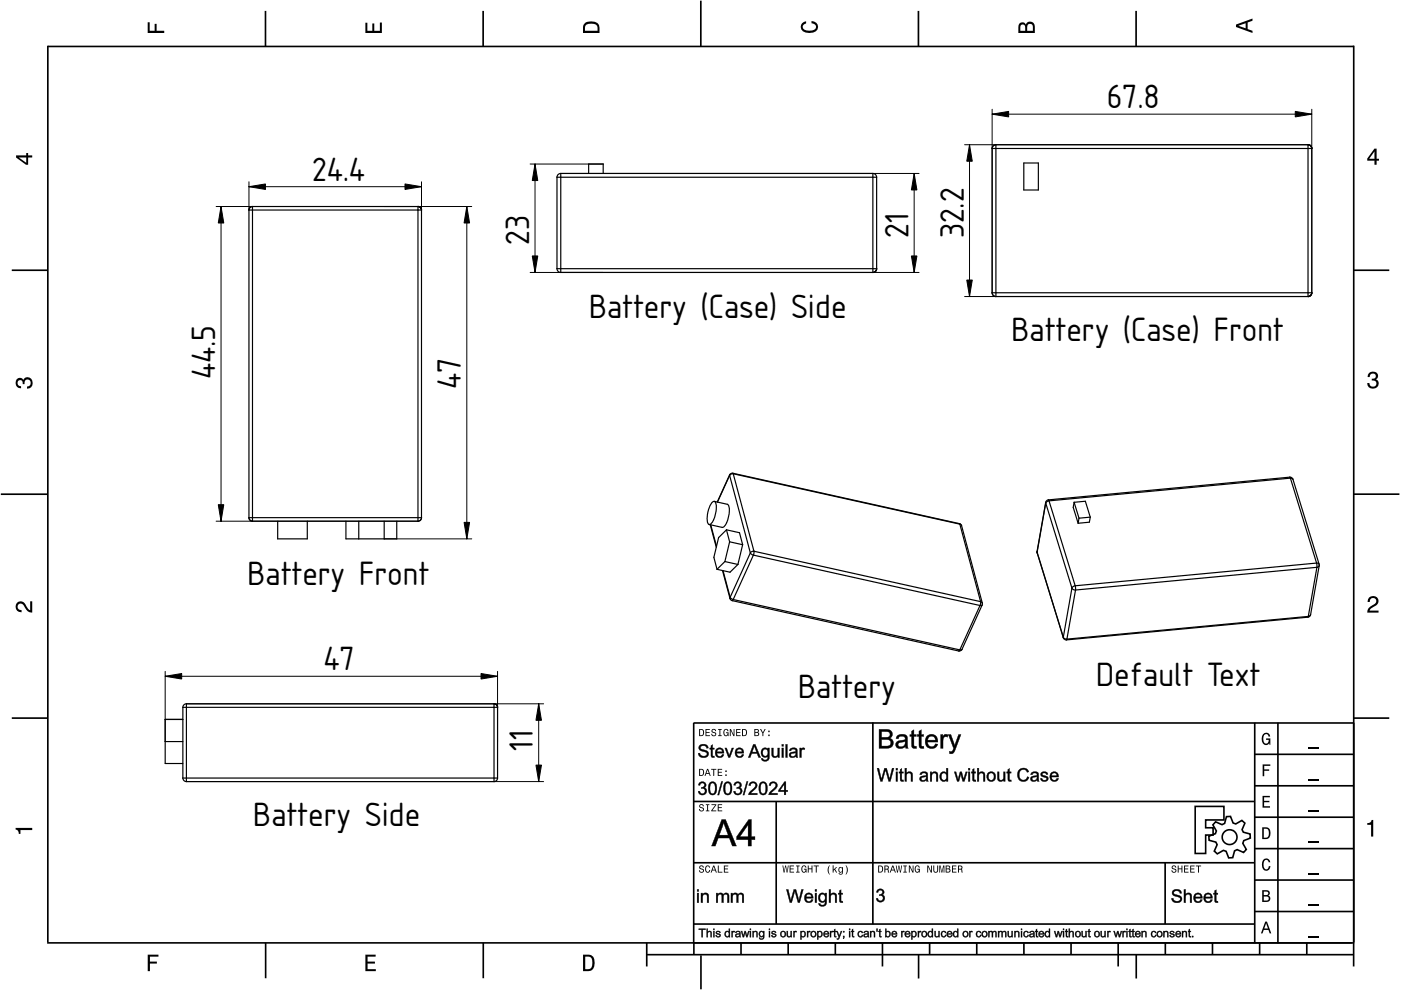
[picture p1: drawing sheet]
<svg xmlns="http://www.w3.org/2000/svg" width="297mm" height="210mm" viewBox="0 0 297 210" stroke-linecap="round" stroke-linejoin="round" font-family="sans-serif">
<defs><g id="words">
<g font-size="6.7">
<text x="234.6" y="23">67.8</text>
<text x="66.2" y="38.3">24.4</text>
<text x="112.2" y="52" transform="rotate(-90 112.2 52)">23</text>
<text x="192.6" y="50.5" transform="rotate(-90 192.6 50.5)">21</text>
<text x="204.3" y="50.5" transform="rotate(-90 204.3 50.5)">32.2</text>
<text x="124.8" y="67.5">Battery (Case) Side</text>
<text x="214.4" y="72.3">Battery (Case) Front</text>
<text x="45.6" y="80.4" transform="rotate(-90 45.6 80.4)">44.5</text>
<text x="97.7" y="82.6" transform="rotate(-90 97.7 82.6)">47</text>
<text x="52.4" y="124">Battery Front</text>
<text x="68.6" y="142.2">47</text>
<text x="169.1" y="148">Battery</text>
<text x="232.3" y="145.4">Default Text</text>
<text x="113" y="159.2" transform="rotate(-90 113 159.2)">11</text>
<text x="53.6" y="175.1">Battery Side</text>
</g>
</g></defs>
<g fill="none" stroke="#000" stroke-width=".35">
<path d="M10.1 9.9h277M10.1 9.7v190.1M56.3 2.3v7.5M102.4 2.3v7.5M148.6 .1v9.8M194.7 2.3v7.5M240.9 2.3v7.5M287 9.7v195.2M2.5 57.3h7.5M287.1 57.3h7.5M.2 104.8h10M287 104.8h9.7"/>
<path d="M2.5 152.3h7.5M147 153.3h140.1M147.1 153.3v46.7M185.1 153.2v42.8M266 159.9h21M266 153.3v46.7M270.9 153.3v46.7M287.1 152.3h7.5M147 169.9h119M164.6 169.9v26M266 179.9h21M266 173.3h21"/>
<path d="M266 166.6h21M10 199.9h277.1M56.3 199.9v7.5M102.5 199.9v7.5M137.1 199.9v5M147 195.9h119M147 182.9h119M147.1 199.9v2.5M157.1 199.9v2.5M167.1 199.9v2.5M177.1 199.9v2.5M187.1 199.9v5"/>
<path d="M197.1 199.9v2.5M207.1 199.9v2.5M217.1 199.9v2.5M227.1 199.9v2.5M237.1 199.9v5M247 182.9v13M247.1 199.9v2.5M257.1 199.9v2.5M266 193.3h21M266 186.6h21M267.1 199.9v2.5M277.1 199.9v2.5"/>
<path d="M137.1 202.4h150M148.6 202.6v7.2M194.8 202.4v5.1M240.9 202.4v5.1"/>
</g>
<g fill="#000">
<path d="M31.3 4.7h.4v1.8h1.1v-1.4h.4v1.4h1.6v.5h-3.5z" fill-rule="evenodd"/>
<path d="M77.5 4.8h.4v1.7h1v-1.5h.5v1.5h1.1v-1.7h.5v2.2h-3.5z" fill-rule="evenodd"/>
<path d="M124 4.9a2.19 2.19 0 0 0-.4 2.1h3.5v-1.2a1.42 1.42 0 0 0-1.7-1.3zM124.3 5.2a2.14 2.14 0 0 1 2.3 .3l.1 1h-2.7l.1-1z" fill-rule="evenodd"/>
<path d="M170.1 4.9l.8-.4v.5a.7 .7 0 0 0-.7 .5 .7 .7 0 0 0 .3 .8 1.69 1.69 0 0 0 2.5-.6 .9 .9 0 0 0-.9-.8v-.5a1.24 1.24 0 0 1 1.3 1.1 1.24 1.24 0 0 1-1 1.4 2.22 2.22 0 0 1-2.5-.7l-.1-.5z" fill-rule="evenodd"/>
<path d="M216.1 5l-.2 .8v1.2h3.5v-1.3a.98 .98 0 0 0-.7-1.1 .98 .98 0 0 0-1.2 .6 .84 .84 0 0 0-1.4-.2zM216.4 5.3a.54 .54 0 0 1 .7-.1 .54 .54 0 0 1 .3 .6v.7h-1.1zM217.9 5.2a.62 .62 0 0 1 .7-.1 .62 .62 0 0 1 .4 .6v.8h-1.2z" fill-rule="evenodd"/>
<path d="M262.1 5.2v.5l3.5 1.3v-.5l-1.1-.3v-1.4l1.1-.4v-.5zM262.6 5.5l1.5-.6v1.1z" fill-rule="evenodd"/>
<path d="M3.4 32.9v.5l2.1 1.5h.5v-1.5h.8v-.5h-.8v-.5h-.4v.5zM4 33.4h1.6v1.1z" fill-rule="evenodd"/>
<path d="M291.4 31.5l-1.5 2.1v.5h1.5v.8h.5v-.8h.5v-.4h-.5v-2.2zM291.4 32.1v1.6h-1.1z" fill-rule="evenodd"/>
<path d="M3.6 80.4a.86 .86 0 0 1 1.4 .1 1.06 1.06 0 0 1 1.2-.5 1.06 1.06 0 0 1 .7 1.2 1.1 1.1 0 0 1-1.2 1.2v-.5a.71 .71 0 0 0 .8-.9 .71 .71 0 0 0-1.3-.1v.6h-.4a.61 .61 0 0 0-.3-.8 .61 .61 0 0 0-.8 .2 .61 .61 0 0 0 .2 .8l.6 .2v.4a1.15 1.15 0 0 1-1.2-.6 1.15 1.15 0 0 1 .3-1.3z" fill-rule="evenodd"/>
<path d="M290.3 79.1a1.08 1.08 0 0 1 1.3-.2 1.08 1.08 0 0 1 .5 1.3l-.4 .2a1.06 1.06 0 0 1 .6 1.3 1.06 1.06 0 0 1-1.2 .7 1.1 1.1 0 0 1-1.2-1.2h.4a.71 .71 0 0 0 1 .8 .71 .71 0 0 0 .1-1.3h-.6v-.4a.61 .61 0 0 0 .8-.3 .61 .61 0 0 0-.2-.8 .61 .61 0 0 0-.8 .2l-.2 .5h-.4z" fill-rule="evenodd"/>
<path d="M3.6 127.8a1.22 1.22 0 0 1 2 .7l.4 .6 .4 .3v-1.9h.4v2.4a1.8 1.8 0 0 1-1.7-1.4 .71 .71 0 0 0-.9-.5 .71 .71 0 0 0-.5 .8 .71 .71 0 0 0 .9 .6v.4a1.18 1.18 0 0 1-1.2-.6 1.18 1.18 0 0 1 .2-1.4z" fill-rule="evenodd"/>
<path d="M290.3 126.7a1.18 1.18 0 0 1 1.9 .3 1.18 1.18 0 0 1-1 1.7l-.5 .3-.3 .5h1.9v.4h-2.4a1.8 1.8 0 0 1 1.4-1.7 .71 .71 0 0 0 .5-.9 .71 .71 0 0 0-.9-.5 .71 .71 0 0 0-.5 .8h-.4z" fill-rule="evenodd"/>
<path d="M148.2 154.6v1.5h.5a.77 .77 0 0 0 .6-.8 .77 .77 0 0 0-.6-.7zM148.4 154.8a.58 .58 0 0 1 .7 .5 .58 .58 0 0 1-.7 .6zM149.6 154.6v1.5h.9v-.2h-.7v-.5h.6v-.2h-.6v-.4h.7v-.2zM151 154.7a.53 .53 0 0 0 0 .6 .53 .53 0 0 0 .6 .2 .32 .32 0 0 1-.3 .5 .32 .32 0 0 1-.3-.4h-.2a.5 .5 0 0 0 .7 .5 .5 .5 0 0 0 .1-.8l-.4-.1a.28 .28 0 0 1-.1-.4 .28 .28 0 0 1 .4-.1 .28 .28 0 0 1 .1 .3h.2a.51 .51 0 0 0-.3-.4 .51 .51 0 0 0-.5 .1zM152.3 154.6v.2h.2v1.1h-.2v.2h.7v-.2h-.3v-1.1h.3v-.2zM153.5 154.7a.81 .81 0 0 0 .5 1.4l.3-.2 .2 .2v-.8h-.6v.1h.4l-.2 .5a.6 .6 0 0 1-.5-.6 .6 .6 0 0 1 .4-.6l.2 .3h.3l-.2-.3a.53 .53 0 0 0-.8 0zM154.7 154.6v1.5h.2v-1.3l.6 1.3h.2v-1.5h-.2v1.2l-.5-1.2zM156.1 154.6v1.5h.9v-.2h-.7v-.5h.6v-.2h-.6v-.4h.7v-.2zM157.3 154.6v1.5h.5a.77 .77 0 0 0 .6-.8 .77 .77 0 0 0-.6-.7zM157.5 154.8a.57 .57 0 0 1 .7 .5 .57 .57 0 0 1-.7 .6zM159.9 154.6v1.5h.6a.42 .42 0 0 0 .5-.3 .42 .42 0 0 0-.3-.5l.2-.2-.1-.4zM160.1 154.8h.3a.23 .23 0 0 1 .3 .2 .23 .23 0 0 1-.3 .2h-.3zM160.1 155.4h.4a.26 .26 0 0 1 .3 .2 .26 .26 0 0 1-.3 .3h-.4zM161.1 154.6l.5 .9v.6h.2v-.6l.5-.9h-.2l-.4 .7-.3-.7zM162.9 155.8v.3h.3v-.3zM162.9 154.9v.3h.3v-.3z" fill-rule="evenodd"/>
<path d="M267.8 155.7a.85 .85 0 0 1 .9-.3 .85 .85 0 0 1 .6 .8h-.3l-.1-.3a.49 .49 0 0 0-.4-.3 .49 .49 0 0 0-.5 .3 1.2 1.2 0 0 0 .4 1.8 .66 .66 0 0 0 .6-.8h-.6v-.3h.9v1.3h-.1l-.1-.3-.3 .3a.85 .85 0 0 1-1.2-.7v-1.1z" fill-rule="evenodd"/>
<path d="M3.3 175.5h3.5v.5h-2.5v.8h-.3a.77 .77 0 0 0-.7-.9z" fill-rule="evenodd"/>
<path d="M148.4 170.6a.53 .53 0 0 0 0 .6 .53 .53 0 0 0 .6 .2 .32 .32 0 0 1-.3 .5 .32 .32 0 0 1-.3-.4h-.2a.5 .5 0 0 0 .7 .6 .5 .5 0 0 0 .1-.9l-.4-.1a.28 .28 0 0 1-.1-.4 .28 .28 0 0 1 .4-.1 .28 .28 0 0 1 .1 .4h.2a.51 .51 0 0 0-.3-.5 .51 .51 0 0 0-.5 .1zM149.7 170.5v.2h.2v1.1h-.2v.2h.7v-.2h-.3v-1.1h.3v-.2zM150.8 170.5v.2h.8l-.8 1.3h1.1v-.2h-.9l.9-1.3zM152.2 170.5v1.5h.9v-.2h-.7v-.5h.6v-.1h-.6v-.5h.7v-.2z" fill-rule="evenodd"/>
<path d="M148.2 163v1.5h.5a.77 .77 0 0 0 .6-.7 .77 .77 0 0 0-.6-.8zM148.4 163.2a.58 .58 0 0 1 .7 .6 .58 .58 0 0 1-.7 .5zM149.9 163l-.5 1.5h.2l.1-.4h.6l.2 .4h.2l-.6-1.5zM150 163.2l.3 .7h-.5zM150.8 163v.2h.4v1.3h.2v-1.3h.5v-.2zM152.2 163v1.5h.9v-.2h-.7v-.5h.6v-.2h-.6v-.4h.7v-.2zM153.8 164.2v.3h.3v-.3zM153.8 163.4v.3h.3v-.3z" fill-rule="evenodd"/>
<path d="M267.7 168.7h1.5v.3h-1.2v.8h1.1v.3h-1.1v.8h1.3v.3h-1.6z" fill-rule="evenodd"/>
<path d="M267.7 162.1h1.6v.3h-1.3v.7h1.1v.3h-1.1v1.2h-.3z" fill-rule="evenodd"/>
<path d="M267.6 175.4v2.5h.8a1.37 1.37 0 0 0 .7-2.2 1.56 1.56 0 0 0-1.5-.3zM267.9 175.7a.98 .98 0 0 1 1.2 .7 .98 .98 0 0 1-.7 1.2h-.5z" fill-rule="evenodd"/>
<path d="M289.9 174.5a.77 .77 0 0 0 .9-.7h.4v3.6h-.5v-2.5h-.8z" fill-rule="evenodd"/>
<path d="M148.4 183.6a.53 .53 0 0 0 0 .6 .53 .53 0 0 0 .6 .2 .32 .32 0 0 1-.3 .5 .32 .32 0 0 1-.3-.4h-.2a.5 .5 0 0 0 .7 .6 .5 .5 0 0 0 .1-.9l-.4-.1a.28 .28 0 0 1-.1-.4 .28 .28 0 0 1 .4-.1 .28 .28 0 0 1 .1 .4h.2a.51 .51 0 0 0-.3-.5 .51 .51 0 0 0-.5 .1zM149.6 183.7l-.1 .2a.67 .67 0 0 0 .1 .9 .67 .67 0 0 0 .8 .1l.2-.4h-.2l-.2 .3a.6 .6 0 0 1-.5-.5 .6 .6 0 0 1 .5-.6l.2 .3h.2l-.2-.4a.5 .5 0 0 0-.8 .1zM151.2 183.5l-.5 1.5h.2l.1-.4h.6l.2 .4h.2l-.6-1.5zM151.3 183.7l.3 .7h-.5zM152.2 183.5v1.5h1v-.2h-.8v-1.3zM153.5 183.5v1.5h.9v-.2h-.7v-.5h.6v-.2h-.6v-.4h.7v-.2z" fill-rule="evenodd"/>
<path d="M165.9 183.5l.2 1.5h.2l.3-1.3 .2 1.3h.2l.2-1.5h-.1l-.2 1.3-.2-1.3h-.2l-.2 1.3-.2-1.3zM167.4 183.5v1.5h1v-.2h-.8v-.5h.7v-.2h-.7v-.4h.7v-.2zM168.8 183.5v.2h.3v1.1h-.3v.2h.7v-.2h-.2v-1.1h.2v-.2zM170 183.7a.82 .82 0 0 0 .6 1.3l.3-.2 .1 .2v-.8h-.5v.2h.3l-.2 .4a.6 .6 0 0 1-.5-.5 .6 .6 0 0 1 .5-.6l.2 .3h.2l-.2-.4a.53 .53 0 0 0-.8 .1zM171.3 183.5v1.5h.2v-.7h.6v.7h.2v-1.5h-.2v.6h-.6v-.6zM172.5 183.5v.2h.5v1.3h.2v-1.3h.4v-.2zM175.8 183.5a1.35 1.35 0 0 0 .2 1.9 1.84 1.84 0 0 1 0-1.9zM176.5 183.5v1.5h.2v-.4l.2-.2 .4 .6h.2l-.4-.7 .4-.5h-.2l-.6 .6v-.9zM177.9 184a.59 .59 0 0 0-.2 .7 .59 .59 0 0 0 .7 .3l.1-.2a.31 .31 0 0 1-.1 .5 .31 .31 0 0 1-.4-.2h-.2a.47 .47 0 0 0 .5 .4 .47 .47 0 0 0 .4-.5v-1.2h-.2v.2l-.3-.2zM178 184.1l.1-.1a.42 .42 0 0 1 .4 .4 .42 .42 0 0 1-.4 .5l-.1-.3zM179.3 183.5a1.85 1.85 0 0 1 0 1.9 1.22 1.22 0 0 0 0-1.9z" fill-rule="evenodd"/>
<path d="M186.2 183.5v1.5h.5a.77 .77 0 0 0 .6-.7 .77 .77 0 0 0-.6-.8zM186.4 183.7a.58 .58 0 0 1 .6 .6 .58 .58 0 0 1-.6 .5zM187.5 183.5v1.5h.2v-.6a.45 .45 0 0 1 .5 .1 .45 .45 0 0 1 .1 .5h.2l-.2-.7a.42 .42 0 0 0 .1-.5 .42 .42 0 0 0-.4-.3zM187.7 183.7h.3a.26 .26 0 0 1 .3 .2 .26 .26 0 0 1-.4 .3h-.2zM189.2 183.5l-.6 1.5h.2l.2-.4h.6l.1 .4h.2l-.5-1.5zM189.3 183.7l.2 .7h-.4zM189.9 183.5l.3 1.5h.2l.2-1.3 .2 1.3h.2l.3-1.5h-.2l-.2 1.3-.2-1.3h-.2l-.2 1.3-.2-1.3zM191.5 183.5v.2h.3v1.1h-.3v.2h.8v-.2h-.3v-1.1h.3v-.2zM192.7 183.5v1.5h.2v-1.2l.6 1.2h.2v-1.5h-.2v1.2l-.6-1.2zM194.1 183.7a.81 .81 0 0 0 .5 1.3l.3-.2 .1 .2v-.8h-.5v.2h.3l-.2 .4a.6 .6 0 0 1-.5-.5 .6 .6 0 0 1 .5-.6l.2 .3h.2l-.2-.4a.53 .53 0 0 0-.7 .1zM196.6 183.5v1.5h.2v-1.2l.6 1.2h.2v-1.5h-.2v1.2l-.6-1.2zM197.9 183.5v.9a.52 .52 0 0 0 .5 .6 .52 .52 0 0 0 .5-.6v-.9h-.2v.9a.33 .33 0 0 1-.3 .5 .33 .33 0 0 1-.3-.5v-.9zM199.2 183.5v1.5h.1v-1.4l.3 1.4h.2l.3-1.4v1.4h.1v-1.5h-.2l-.3 1.3-.3-1.3zM200.5 183.5v1.5h.6a.42 .42 0 0 0 .4-.3 .42 .42 0 0 0-.2-.5l.2-.2-.1-.4zM200.7 183.7h.3a.23 .23 0 0 1 .3 .2 .23 .23 0 0 1-.3 .2h-.3zM200.7 184.3h.3a.26 .26 0 0 1 .3 .3 .26 .26 0 0 1-.3 .2h-.3zM201.8 183.5v1.5h1v-.2h-.8v-.5h.7v-.2h-.7v-.4h.8v-.2zM203.1 183.5v1.5h.2v-.6a.45 .45 0 0 1 .5 .1 .45 .45 0 0 1 .1 .5h.2l-.2-.7a.42 .42 0 0 0 .1-.5 .42 .42 0 0 0-.4-.3zM203.3 183.7h.3a.26 .26 0 0 1 .3 .2 .26 .26 0 0 1-.4 .3h-.2z" fill-rule="evenodd"/>
<path d="M248.5 183.6a.53 .53 0 0 0 0 .6 .53 .53 0 0 0 .6 .2 .32 .32 0 0 1-.2 .5 .32 .32 0 0 1-.3-.4h-.2a.5 .5 0 0 0 .6 .6 .5 .5 0 0 0 .2-.9l-.4-.1a.28 .28 0 0 1-.1-.4 .28 .28 0 0 1 .3-.1 .28 .28 0 0 1 .2 .4h.2a.51 .51 0 0 0-.3-.5 .51 .51 0 0 0-.6 .1zM249.7 183.5v1.5h.2v-.7h.6v.7h.2v-1.5h-.2v.6h-.6v-.6zM251 183.5v1.5h1v-.2h-.8v-.5h.7v-.2h-.7v-.4h.8v-.2zM252.3 183.5v1.5h1v-.2h-.8v-.5h.7v-.2h-.7v-.4h.8v-.2zM253.5 183.5v.2h.5v1.3h.2v-1.3h.5v-.2z" fill-rule="evenodd"/>
<path d="M268.3 195.4l-1 2.5h.4l.2-.7h1l.3 .7h.3l-.9-2.5zM268.4 195.8l.4 1.1h-.7z" fill-rule="evenodd"/>
<path d="M267.6 188.7v2.5h1a.7 .7 0 0 0 .7-.5 .7 .7 0 0 0-.4-.8 .61 .61 0 0 0 .3-.8 .61 .61 0 0 0-.7-.4zM267.9 189h.6a.38 .38 0 0 1 .4 .4 .38 .38 0 0 1-.5 .4h-.5zM267.9 190.1h.6a.44 .44 0 0 1 .5 .4 .44 .44 0 0 1-.5 .4h-.6z" fill-rule="evenodd"/>
<path d="M267.8 182.3a.85 .85 0 0 1 .9-.3 .85 .85 0 0 1 .6 .8h-.3l-.1-.2a.47 .47 0 0 0-.4-.3 .47 .47 0 0 0-.4 .3 1.21 1.21 0 0 0 .4 1.7 .64 .64 0 0 0 .5-.7h.4a.89 .89 0 0 1-.8 1 .89 .89 0 0 1-1-.7v-1.1z" fill-rule="evenodd"/>
<path d="M31.3 202.4h2.3v.4h-1.8v1.1h1.5v.4h-1.5v1.6h-.5z" fill-rule="evenodd"/>
<path d="M77.5 202.4h2.1v.4h-1.7v1.1h1.6v.4h-1.6v1.2h1.8v.4h-2.2z" fill-rule="evenodd"/>
<path d="M123.6 202.4v3.5h1.2a1.42 1.42 0 0 0 1.3-1.7 1.38 1.38 0 0 0-1.3-1.8zM124.1 202.8l1 .1a1.89 1.89 0 0 1 0 2.5l-1 .1z" fill-rule="evenodd"/>
</g>
<path d="M277.3 158.6h2.2M277.3 178.6h2.2M277.3 172h2.2M277.3 165.3h2.2M277.3 198.6h2.2M277.3 192h2.2M277.3 185.3h2.2" fill="none" stroke="#000" stroke-width=".25"/>
<g fill="#000">
<path d="M186.1 188.6a.74 .74 0 0 1 1.1 0 .74 .74 0 0 1-.1 1.1 .87 .87 0 0 1 0 1.5 .87 .87 0 0 1-1.3-.7h.3a.56 .56 0 0 0 .7 .5 .56 .56 0 0 0 .4-.7 .56 .56 0 0 0-.8-.4l.1-.3a.48 .48 0 0 0 .6-.4 .48 .48 0 0 0-.5-.5 .48 .48 0 0 0-.5 .5h-.3z"/>
<path d="M148.3 158a1.12 1.12 0 0 1 1.9 .6l-.4 .1a.64 .64 0 0 0-.6-.6 .64 .64 0 0 0-.6 .5l.6 .3a.93 .93 0 0 1 1.1 1 .93 .93 0 0 1-1.3 .8 .91 .91 0 0 1-1-1l.4-.1a.75 .75 0 0 0 .7 .7 .75 .75 0 0 0 .7-.6l-1.3-.6a.67 .67 0 0 1-.2-1.1zM148.4 158a.75 .75 0 0 0-.1 .9 .75 .75 0 0 0 .8 .4l.5 .2a.49 .49 0 0 1 .3 .6 .49 .49 0 0 1-.7 .3 .69 .69 0 0 1-.8-.7h-.4a1.12 1.12 0 0 0 1.1 .9 1.12 1.12 0 0 0 1.1-.8l-.1-.4-.3-.3-1.2-.3a.63 .63 0 0 1 .3-.8 .63 .63 0 0 1 .8 .3l.1 .3h.3a1.02 1.02 0 0 0-1.7-.6zM150.7 158.1l.4-.3v.8h.4v.3h-.4v1.3l.4 .1v.3a.57 .57 0 0 1-.6 0 .57 .57 0 0 1-.2-.6v-1.1h-.2v-.3h.2zM150.7 158.1l.1 .5h-.3v.3l.3-.1v1.2a.46 .46 0 0 0 .1 .5 .46 .46 0 0 0 .6 .1l-.1-.3a.27 .27 0 0 1-.3 0 .27 .27 0 0 1-.1-.3v-1.2l.4 .1v-.3h-.4l.1-.7zM151.9 158.8a.96 .96 0 0 1 1.1-.2 .96 .96 0 0 1 .5 1.1h-1.5a.56 .56 0 0 0 .5 .6 .56 .56 0 0 0 .6-.4l.4 .1a.83 .83 0 0 1-1.2 .7 1.16 1.16 0 0 1-.4-1.9zM151.9 158.9a1 1 0 0 0 0 1.4 1 1 0 0 0 1.4 0l.2-.3h-.4a.59 .59 0 0 1-.7 .4 .59 .59 0 0 1-.4-.8l1.5 .1a1.1 1.1 0 0 0-.9-1.1zM152.2 159l-.2 .4h1.1a.51 .51 0 0 0-.3-.5 .51 .51 0 0 0-.6 .1zM152.2 159l.4-.2 .3 .1 .3 .5h-1.2zM153.6 158.6h.5l.5 1.6 .6-1.6h.4l-.8 2h-.4zM153.7 158.6l.8 2h.3l.7-2h-.3l-.6 1.8-.6-1.8zM156.1 158.8a.96 .96 0 0 1 1.2-.2 .96 .96 0 0 1 .4 1.1h-1.5a.56 .56 0 0 0 .5 .6 .56 .56 0 0 0 .6-.4l.4 .1a.83 .83 0 0 1-1.2 .7 1.16 1.16 0 0 1-.4-1.9zM156.1 158.9a1 1 0 0 0 0 1.4 1 1 0 0 0 1.4 0l.2-.3h-.4a.59 .59 0 0 1-.7 .4 .59 .59 0 0 1-.4-.8l1.5 .1a1.1 1.1 0 0 0-.9-1.1zM156.4 159l-.2 .4h1.1a.51 .51 0 0 0-.3-.5 .51 .51 0 0 0-.6 .1zM156.4 159l.4-.2 .3 .1 .3 .5h-1.2zM159.7 157.8h.5l1.1 2.8h-.5l-.3-.8h-1.1l-.3 .8h-.5zM159.7 157.8l-1 2.8h.4l.2-.9h1.2l.3 .9h.5l-1.2-2.8zM159.9 158.1l-.4 1.4h.9zM159.9 158.1l.6 1.4h-1.1zM161.6 158.8a.77 .77 0 0 1 1.2 0v-.2h.4v1.7a.91 .91 0 0 1-.7 1.1 .91 .91 0 0 1-1.1-.7l.4 .1a.53 .53 0 0 0 .5 .3 .53 .53 0 0 0 .5-.3v-.5a.81 .81 0 0 1-.9 .3 .81 .81 0 0 1-.6-.7l.1-.7zM161.7 158.8a.93 .93 0 0 0-.2 1.3 .93 .93 0 0 0 1.2 .2h.1a.61 .61 0 0 1-.2 .8 .61 .61 0 0 1-.7-.1l-.1-.2h-.4a.86 .86 0 0 0 1.1 .5 .86 .86 0 0 0 .6-1v-1.7h-.3v.4a.76 .76 0 0 0-1.1-.2zM161.9 159a.65 .65 0 0 0-.1 .9 .65 .65 0 0 0 .8 .2 .65 .65 0 0 0 .1-.9 .65 .65 0 0 0-.8-.2zM161.8 159a.74 .74 0 0 1 1.1 .4 .74 .74 0 0 1-.6 1 .82 .82 0 0 1-.5-1.4zM163.6 158.6h.4v1.5a.49 .49 0 0 0 .6 .2 .49 .49 0 0 0 .3-.6v-1.1h.4v2h-.4v-.3a.73 .73 0 0 1-.7 .4 .73 .73 0 0 1-.6-.5zM163.6 158.6l.1 1.2a.68 .68 0 0 0 .5 .8 .68 .68 0 0 0 .8-.4l-.1 .4h.3v-2h-.3v1.1a.55 .55 0 0 1-.4 .7 .55 .55 0 0 1-.6-.7l.1-1.1zM165.7 157.8h.5v.5h-.5zM165.8 157.8v.4h.3v-.4zM165.7 158.6h.5v2h-.5zM165.8 158.6v2h.3v-2zM166.5 157.8h.5v2.8h-.5zM166.6 157.8v2.8h.3v-2.8zM167.5 158.8a.88 .88 0 0 1 1-.3 .88 .88 0 0 1 .6 .8l.1 1.3h-.4l-.1-.2a.73 .73 0 0 1-1 .3 .73 .73 0 0 1-.2-1.1l1.2-.3a.49 .49 0 0 0-.5-.4 .49 .49 0 0 0-.5 .4l-.4-.1zM167.5 158.8l-.1 .4h.3a.52 .52 0 0 1 .4-.4 .52 .52 0 0 1 .5 .1l.1 .5-.9 .1a.6 .6 0 0 0-.3 1 .99 .99 0 0 0 1.3-.2v.3h.4l-.2-.4v-1.2a.97 .97 0 0 0-1.5-.2zM167.8 159.9h-.1a.43 .43 0 0 0 .4 .5 .43 .43 0 0 0 .5-.4l.1-.4zM167.7 159.8l1-.3a.62 .62 0 0 1-.3 .8 .62 .62 0 0 1-.8-.2zM169.5 158.6h.4v.3a.47 .47 0 0 1 .3-.4 .47 .47 0 0 1 .5 .2l-.1 .3h-.4l-.2 .2-.1 1.4h-.4zM169.6 158.6v2h.3v-1a.46 .46 0 0 1 .1-.6 .46 .46 0 0 1 .5 0l.2-.3a.61 .61 0 0 0-.9 .2l.1-.3z"/>
<path d="M148.4 158a1.09 1.09 0 0 1 1.8 .6h-.4a.65 .65 0 0 0-.6-.5 .65 .65 0 0 0-.7 .6l.4 .2a1.12 1.12 0 0 1 1.3 1.1 1.16 1.16 0 0 1-1.2 .6 1.16 1.16 0 0 1-1-.9h.4a.76 .76 0 0 0 .7 .6 .76 .76 0 0 0 .8-.6l-.4-.3a1.03 1.03 0 0 1-1.2-1.2zM150.7 158.1l.4-.2v.7h.3v.3h-.3v1.1l.1 .3h.2l.1 .3a.5 .5 0 0 1-.6 0 .5 .5 0 0 1-.2-.6v-1.1h-.2v-.3h.2zM151.9 158.8a.94 .94 0 0 1 1.1-.1 .94 .94 0 0 1 .5 1h-1.5a.59 .59 0 0 0 .4 .6 .59 .59 0 0 0 .7-.3h.4a1 1 0 0 1-1.4 .5 1 1 0 0 1-.3-1.5zM152.2 159l-.2 .4h1.1a.56 .56 0 0 0-.3-.5 .56 .56 0 0 0-.6 .1zM153.7 158.6h.3l.6 1.6 .6-1.6h.3l-.7 2h-.3zM156.1 158.8a.94 .94 0 0 1 1.1-.1 .94 .94 0 0 1 .5 1h-1.5a.59 .59 0 0 0 .4 .6 .59 .59 0 0 0 .7-.3h.4a1 1 0 0 1-1.4 .5 1 1 0 0 1-.3-1.5zM156.4 159l-.2 .4h1.1a.56 .56 0 0 0-.3-.5 .56 .56 0 0 0-.6 .1zM159.7 157.8h.4l1.2 2.8h-.5l-.3-.8h-1.1l-.3 .8h-.4zM159.9 158.1l-.4 1.4h.9zM161.6 158.8l.6-.3 .6 .3v-.2h.3v1.7a.88 .88 0 0 1-.6 1.1 .88 .88 0 0 1-1.1-.6h.4a.57 .57 0 0 0 .7 .3 .57 .57 0 0 0 .3-.8 .97 .97 0 0 1-1.3-.2 .97 .97 0 0 1 .1-1.3zM161.9 159a.72 .72 0 0 0-.2 .9 .72 .72 0 0 0 .8 .3 .7 .7 0 0 0 .3-.9 .7 .7 0 0 0-.9-.3zM163.6 158.6h.4v1.1a.5 .5 0 0 0 .5 .7 .5 .5 0 0 0 .4-.7v-1.1h.3v2h-.3v-.3a.71 .71 0 0 1-.8 .3 .71 .71 0 0 1-.5-.8zM165.8 157.8h.3v.4h-.3zM165.8 158.6h.3v2h-.3zM166.6 157.8h.3v2.8h-.3zM167.5 158.8a.87 .87 0 0 1 .9-.3 .87 .87 0 0 1 .6 .8l.2 1.3h-.4l-.1-.2a.74 .74 0 0 1-.9 .3 .74 .74 0 0 1-.4-.9l.4-.3 .9-.2a.51 .51 0 0 0-.4-.5 .51 .51 0 0 0-.6 .4h-.3zM167.8 159.8a.36 .36 0 0 0 0 .5 .36 .36 0 0 0 .5 .1l.3-.3 .1-.5zM169.6 158.6h.3v.3l.2-.3h.4l.2 .1-.2 .3a.45 .45 0 0 0-.5 0 .45 .45 0 0 0-.1 .6v1h-.3z"/>
<path d="M186.3 154.6h1.6a1.04 1.04 0 0 1 1.3 .6 1.04 1.04 0 0 1-.5 1.3 1.1 1.1 0 0 1 .7 1.2 1.1 1.1 0 0 1-1 1h-2.1zM186.4 154.6v4.1l1.5-.1a1.09 1.09 0 0 0 1.4-.7 1.09 1.09 0 0 0-.8-1.4 .98 .98 0 0 0 .6-1.2 .98 .98 0 0 0-1.2-.6zM186.9 155.1v1.2h.9a.63 .63 0 0 0 .9-.6 .63 .63 0 0 0-1-.5zM186.9 155.1h.8a.69 .69 0 0 1 1 .3 .69 .69 0 0 1-.4 .9l-1.4 .1zM186.9 156.8v1.4l1-.1a.7 .7 0 0 0 .9-.7 .7 .7 0 0 0-1-.6zM186.9 156.8h.9a.74 .74 0 0 1 1.1 .4 .74 .74 0 0 1-.6 1h-1.4zM190.3 155.9a1.34 1.34 0 0 1 2.1 .5l.1 1.7 .1 .6h-.6l-.1-.4a1.27 1.27 0 0 1-2-.2 1.23 1.23 0 0 1 1.5-1.2l.5-.1a.74 .74 0 0 0-.7-.7 .74 .74 0 0 0-.8 .6l-.5-.1zM190.3 156l-.3 .6h.5a.76 .76 0 0 1 .5-.6 .76 .76 0 0 1 .8 .3v-.1a.37 .37 0 0 1 .2 .4 .37 .37 0 0 1-.3 .3l-1.1 .2a.9 .9 0 0 0-.6 1 1.27 1.27 0 0 0 2 .1v.5h.6l-.2-.6v-1.8a1.37 1.37 0 0 0-2.1-.3zM190.6 157.6a.5 .5 0 0 0 .1 .7 .5 .5 0 0 0 .6-.1l.5-.3 .1-.7zM190.5 157.5l1.4-.4a.92 .92 0 0 1-.3 1.1 .92 .92 0 0 1-1.2-.1zM193.2 155l.6-.3v1h.5v.5l-.5-.1v1.7a.31 .31 0 0 0 .1 .4 .31 .31 0 0 0 .4 0l.1 .5a.79 .79 0 0 1-.9-.1 .79 .79 0 0 1-.3-.8l.1-1.7-.4 .1v-.5h.4zM193.3 155v.8l-.4-.1v.4h.4v1.7a.68 .68 0 0 0 .2 .8 .68 .68 0 0 0 .8 0v-.4a.35 .35 0 0 1-.4 0 .35 .35 0 0 1-.2-.4v-1.7h.6v-.4l-.6 .1 .1-1.1zM194.8 155l.6-.3-.1 1h.6v.5l-.6-.1 .1 1.7a.31 .31 0 0 0 .1 .4 .31 .31 0 0 0 .4 0v.5a.79 .79 0 0 1-.8-.1 .79 .79 0 0 1-.3-.8v-1.7l-.4 .1v-.5h.4zM194.8 155l.1 .8-.4-.1v.4h.4v1.7a.68 .68 0 0 0 .2 .8 .68 .68 0 0 0 .8 0l-.1-.4a.35 .35 0 0 1-.4 0 .35 .35 0 0 1-.1-.4v-1.7h.5v-.4l-.5 .1v-1.1zM196.5 156.1a1.38 1.38 0 0 1 1.7-.3 1.38 1.38 0 0 1 .6 1.6l-2.1-.1a.83 .83 0 0 0 .6 1 .83 .83 0 0 0 1-.6h.5a1.2 1.2 0 0 1-1.6 1 1.62 1.62 0 0 1-.7-2.6zM196.6 156.1a1.47 1.47 0 0 0-.2 2 1.47 1.47 0 0 0 1.9 .3l.5-.6-.5-.1a.85 .85 0 0 1-1 .6 .85 .85 0 0 1-.6-1h2.1a1.32 1.32 0 0 0-.7-1.4 1.32 1.32 0 0 0-1.5 .2zM197 156.3l-.3 .6h1.6a.76 .76 0 0 0-.5-.7 .76 .76 0 0 0-.8 .1zM196.9 156.3l.6-.3 .5 .2 .3 .3 .1 .5h-1.8zM199.4 155.7h.5v.5a.68 .68 0 0 1 .5-.5 .68 .68 0 0 1 .7 .2l-.2 .5a.55 .55 0 0 0-.9 .2v2.1h-.6zM199.4 155.7v3h.5v-1.6a.66 .66 0 0 1 .2-.8 .66 .66 0 0 1 .8 0l.1-.4a.76 .76 0 0 0-1.1 .3v-.5zM201 155.7h.6l.8 2.4 .8-2.4h.6l-1.4 3.7a.72 .72 0 0 1-1.1 .4l-.1-.5h.6l.4-.6zM201.1 155.7l1.1 3.1a.6 .6 0 0 1-.9 .5v.5a1.07 1.07 0 0 0 1.3-1.1l1.1-3h-.5l-.8 2.4-.8-2.4z"/>
<path d="M186.4 154.6h1.5a1.02 1.02 0 0 1 1.2 .6 1.02 1.02 0 0 1-.4 1.3 1.13 1.13 0 0 1 .6 1.4 1.13 1.13 0 0 1-1.4 .8h-1.5zM186.9 155.1v1.2h.9a.67 .67 0 0 0 .9-.6 .67 .67 0 0 0-1-.6zM186.9 156.8v1.4h1a.74 .74 0 0 0 1-.8 .74 .74 0 0 0-1.1-.6zM190.3 156a1.41 1.41 0 0 1 2.1 .3l.2 2.4h-.6l-.1-.4a1.2 1.2 0 0 1-2-.4 1.27 1.27 0 0 1 1.5-1h.3a.41 .41 0 0 0 .2-.5 .41 .41 0 0 0-.5-.3l-.7 .1-.2 .4h-.5zM190.6 157.5a.54 .54 0 0 0 0 .8 .54 .54 0 0 0 .7 0 .9 .9 0 0 0 .6-1.1zM193.3 155l.5-.3v1h.5v.4h-.5v1.7a.33 .33 0 0 0 .1 .4 .33 .33 0 0 0 .4 0v.5a.73 .73 0 0 1-.8-.1 .73 .73 0 0 1-.2-.8v-1.7h-.4v-.4h.4zM194.8 155l.5-.3v1h.5v.4h-.5v1.7a.33 .33 0 0 0 .1 .4 .33 .33 0 0 0 .4 0l.1 .5a.73 .73 0 0 1-.8-.1 .73 .73 0 0 1-.3-.8v-1.7h-.3v-.4h.3zM196.5 156.1a1.36 1.36 0 0 1 1.7-.3 1.36 1.36 0 0 1 .6 1.5h-2.1a.85 .85 0 0 0 .6 1 .85 .85 0 0 0 1-.6l.5 .1a1.43 1.43 0 0 1-1.9 .8 1.43 1.43 0 0 1-.7-2zM196.9 156.3l-.2 .6h1.6a.8 .8 0 0 0-.5-.7 .8 .8 0 0 0-.9 .1zM199.4 155.7h.5v.5a.71 .71 0 0 1 1.1-.4l-.1 .5a.65 .65 0 0 0-.8 .1 .65 .65 0 0 0-.2 .7v1.6h-.5zM201.1 155.7h.5l.8 2.4 .8-2.4h.5l-1.1 3a1.05 1.05 0 0 1-1.3 1.1v-.5a.65 .65 0 0 0 .9-.6z"/>
<path d="M148.3 165.9a.78 .78 0 0 1 1.2 0 .78 .78 0 0 1-.2 1.2v-.1a.76 .76 0 0 1 .6 .7 .76 .76 0 0 1-.5 .8 .88 .88 0 0 1-1.4-.8h.4a.53 .53 0 0 0 .6 .5 .53 .53 0 0 0 .4-.7 .53 .53 0 0 0-.7-.2v-.4a.45 .45 0 0 0 .6-.4 .45 .45 0 0 0-.4-.5 .45 .45 0 0 0-.5 .6l-.4-.1zM148.4 166l-.3 .5h.3a.5 .5 0 0 1 .5-.6 .5 .5 0 0 1 .5 .6 .5 .5 0 0 1-.7 .4v.3a.58 .58 0 0 1 .8 .4 .58 .58 0 0 1-.5 .7 .58 .58 0 0 1-.6-.6l-.4 .1a.85 .85 0 0 0 1.2 .7 .85 .85 0 0 0 .3-1.4l-.3-.1a.7 .7 0 0 0 .3-1 .7 .7 0 0 0-1.1 0zM150.5 165.9a1.03 1.03 0 0 1 1.2 .1 1.03 1.03 0 0 1 .3 1.2 1.05 1.05 0 0 1-.2 1.1 1.05 1.05 0 0 1-1.2 .2 2.15 2.15 0 0 1-.1-2.6zM150.6 165.9a2.28 2.28 0 0 0-.2 2.4 .89 .89 0 0 0 1.1 .1 .89 .89 0 0 0 .4-.9 1.19 1.19 0 0 0-1-1.7zM150.7 166.2a2.18 2.18 0 0 0 .2 2h.3a1.71 1.71 0 0 0 0-2.1zM150.8 166.1l.4-.1a1.73 1.73 0 0 1 0 2.3h-.3a1.87 1.87 0 0 1-.1-2.2zM152.9 165.7h.4l-.8 2.9h-.4zM153 165.7l-.8 2.9h.2l.8-2.9zM153.8 165.9a1.03 1.03 0 0 1 1.2 .1 1.03 1.03 0 0 1 .2 1.2 1.05 1.05 0 0 1-.2 1.1 1.05 1.05 0 0 1-1.2 .2 2.15 2.15 0 0 1 0-2.6zM153.8 165.9a2.28 2.28 0 0 0-.1 2.4 .89 .89 0 0 0 1 .1 .89 .89 0 0 0 .4-.9 1.19 1.19 0 0 0-1-1.7zM153.9 166.2a2.18 2.18 0 0 0 .3 2h.2a1.71 1.71 0 0 0 0-2.1zM154 166.1l.5-.1a1.73 1.73 0 0 1 0 2.3h-.4a1.87 1.87 0 0 1-.1-2.2zM155.8 165.9a.78 .78 0 0 1 1.2 0 .78 .78 0 0 1-.2 1.2v-.1a.76 .76 0 0 1 .6 .7 .76 .76 0 0 1-.5 .8 .88 .88 0 0 1-1.4-.8h.4a.53 .53 0 0 0 .6 .5 .53 .53 0 0 0 .4-.7 .53 .53 0 0 0-.7-.2v-.4a.45 .45 0 0 0 .6-.4 .45 .45 0 0 0-.4-.5 .45 .45 0 0 0-.5 .6l-.4-.1zM155.9 166l-.3 .5h.3a.5 .5 0 0 1 .5-.6 .5 .5 0 0 1 .5 .6 .5 .5 0 0 1-.7 .4v.3a.58 .58 0 0 1 .8 .4 .58 .58 0 0 1-.5 .7 .58 .58 0 0 1-.6-.6l-.4 .1a.85 .85 0 0 0 1.2 .7 .85 .85 0 0 0 .3-1.4l-.3-.1a.7 .7 0 0 0 .3-1 .7 .7 0 0 0-1.1 0zM158.3 165.7h.3l-.8 2.9h-.3zM158.3 165.7l-.7 2.9h.2l.8-2.9zM159 165.9a.95 .95 0 0 1 1.5 .2 .95 .95 0 0 1-.5 1.4l-.8 .7h1.4v.4h-1.9l.2-.7 1-.9a.51 .51 0 0 0 .3-.6 .51 .51 0 0 0-.6-.3 .51 .51 0 0 0-.4 .5h-.5zM159.1 166l-.3 .5 .3 .1a.58 .58 0 0 1 .9-.5 .58 .58 0 0 1-.1 1l-.9 .8-.3 .6h1.8v-.3h-1.4l.6-.6a1.03 1.03 0 0 0 .4-1.7l-.7-.1zM161.3 165.9a1.03 1.03 0 0 1 1.2 .1 1.03 1.03 0 0 1 .2 1.2 1.05 1.05 0 0 1-.2 1.1 1.05 1.05 0 0 1-1.2 .2 2.15 2.15 0 0 1 0-2.6zM161.3 165.9a2.28 2.28 0 0 0-.1 2.4 .89 .89 0 0 0 1 .1 .89 .89 0 0 0 .4-.9 1.19 1.19 0 0 0-1-1.7zM161.4 166.2a2.18 2.18 0 0 0 .3 2h.2a1.71 1.71 0 0 0 0-2.1zM161.5 166.1l.5-.1a1.73 1.73 0 0 1 0 2.3h-.4a1.87 1.87 0 0 1-.1-2.2zM163.3 165.9a.95 .95 0 0 1 1.5 .2 .95 .95 0 0 1-.5 1.4l-.8 .7h1.4v.4h-1.9l.2-.7 .9-.9a.51 .51 0 0 0 .3-.6 .51 .51 0 0 0-.5-.3 .51 .51 0 0 0-.5 .5h-.4zM163.4 166l-.3 .5 .3 .1a.58 .58 0 0 1 .9-.5 .58 .58 0 0 1-.1 1l-.9 .8-.3 .6h1.8v-.3h-1.4l.6-.6a1.03 1.03 0 0 0 .4-1.7l-.7-.1zM166.3 165.7h.4l-.1 1.8h.4v.4h-.4l.1 .7h-.5l.1-.7h-1.3v-.4zM166.3 165.7l-1.2 1.8v.4l1.2-.1v.7h.3v-.7l.4 .1v-.4l-.4 .1v-1.9zM166.2 166.3l-.8 1.3 .9-.1zM166.3 166.2v1.4h-1z"/>
<path d="M148.3 165.9a.74 .74 0 0 1 1.2 0 .74 .74 0 0 1-.2 1.1 .87 .87 0 0 1 0 1.5 .87 .87 0 0 1-1.3-.7l.4-.1a.56 .56 0 0 0 .6 .6 .56 .56 0 0 0 .5-.7 .56 .56 0 0 0-.8-.4v-.3a.48 .48 0 0 0 .7-.4 .48 .48 0 0 0-.5-.5 .48 .48 0 0 0-.5 .5h-.3zM150.6 165.9a.99 .99 0 0 1 1.1 .1 .99 .99 0 0 1 .3 1.2 1.01 1.01 0 0 1-.3 1.1 1.01 1.01 0 0 1-1.1 .1 2.12 2.12 0 0 1 0-2.5zM150.8 166.1a1.88 1.88 0 0 0 .1 2.2h.3a1.72 1.72 0 0 0 0-2.3zM153 165.7h.2l-.8 2.9h-.2zM153.8 165.9a.99 .99 0 0 1 1.1 .1 .99 .99 0 0 1 .3 1.2 1.01 1.01 0 0 1-.3 1.1 1.01 1.01 0 0 1-1.1 .1 2.12 2.12 0 0 1 0-2.5zM154 166.1a1.88 1.88 0 0 0 .1 2.2h.3a1.72 1.72 0 0 0 0-2.3zM155.9 165.9a.74 .74 0 0 1 1.1 0 .74 .74 0 0 1-.2 1.1 .87 .87 0 0 1 0 1.5 .87 .87 0 0 1-1.3-.7l.4-.1a.56 .56 0 0 0 .6 .6 .56 .56 0 0 0 .5-.7 .56 .56 0 0 0-.8-.4v-.3a.48 .48 0 0 0 .7-.4 .48 .48 0 0 0-.5-.5 .48 .48 0 0 0-.5 .5h-.3zM158.3 165.7h.3l-.8 2.9h-.3zM159 165.9a.91 .91 0 0 1 1.4 .2 .91 .91 0 0 1-.5 1.4l-.7 .7h1.3v.3h-1.8a3.2 3.2 0 0 1 1.3-1.6 .53 .53 0 0 0-.2-.9 .53 .53 0 0 0-.7 .6l-.3-.1zM161.3 165.9a.99 .99 0 0 1 1.1 .1 .99 .99 0 0 1 .3 1.2 1.01 1.01 0 0 1-.2 1.1 1.01 1.01 0 0 1-1.2 .1 2.12 2.12 0 0 1 0-2.5zM161.5 166.1a1.88 1.88 0 0 0 .1 2.2h.3a1.72 1.72 0 0 0 0-2.3zM163.3 165.9a.91 .91 0 0 1 1.4 .2 .91 .91 0 0 1-.5 1.4l-.7 .7h1.3v.3h-1.8a3.2 3.2 0 0 1 1.3-1.6 .53 .53 0 0 0-.2-.9 .53 .53 0 0 0-.7 .6l-.3-.1zM166.3 165.7h.3v1.8h.4v.4h-.4v.6h-.3v-.6h-1.2v-.4zM166.3 166.3l-.9 1.2h.9z"/>
<path d="M153 173.7h.9l2.3 5.7h-1l-.6-1.7h-2.3l-.6 1.7h-.9zM153 173.8l-2.1 5.6h.8l.5-1.8h2.5l.6 1.8h.8l-2.3-5.6zM153.4 174.4l-.2 .8-.7 1.9h1.9zM153.4 174.3l1.1 2.8h-2.1zM158.7 173.7h.6v3.7h.8v.7l-.8-.1v1.4h-.7v-1.4l-2.5 .1v-.7zM158.7 173.8l-2.5 3.6v.6h2.5l-.1 1.4h.7v-1.4h.8v-.6h-.8v-3.6zM158.6 174.9l-1.7 2.5h1.7zM158.7 174.7v2.7h-1.9z"/>
<path d="M153 173.8h.8l2.3 5.6h-.8l-.7-1.7h-2.3l-.6 1.7h-.8zM153.4 174.4l-.9 2.7h1.9zM158.7 173.8h.6v3.6h.8v.6h-.8v1.4h-.7v-1.4h-2.4v-.6zM158.6 174.9l-1.7 2.5h1.7z"/>
<path d="M185.9 162.8h.5l.5 2.5 .6-2.5h.5l.6 2.5 .5-2.5h.5l-.8 2.9h-.4l-.7-2.5-.6 2.5h-.4zM186 162.9l.7 2.8h.4l.6-2.5 .7 2.5h.4l.7-2.8h-.3l-.6 2.4-.6-2.4h-.5l-.6 2.4-.6-2.4zM189.9 162.8h.4v.5h-.4zM190 162.9v.4h.3v-.4zM189.9 163.6h.4v2.1h-.4zM190 163.7v2h.3v-2zM190.8 163.1l.4-.2v.8l.4-.1v.4h-.4v1.3h.4v.4a.57 .57 0 0 1-.6-.1 .57 .57 0 0 1-.2-.5v-1.2l-.2 .1v-.4l.2 .1zM190.8 163.2l.1 .5h-.3v.2h.3v1.2a.46 .46 0 0 0 .1 .5 .46 .46 0 0 0 .6 0l-.1-.2a.27 .27 0 0 1-.3 0 .27 .27 0 0 1-.1-.3v-1.2h.4v-.2h-.4l.1-.7zM191.8 162.8h.4v1.1a.73 .73 0 0 1 .9-.3 .73 .73 0 0 1 .4 .8v1.3h-.4v-1.3a.45 .45 0 0 0-.5-.4 .45 .45 0 0 0-.4 .6v1.1h-.4zM191.9 162.9v2.8h.3v-1.1a.53 .53 0 0 1 .4-.7 .53 .53 0 0 1 .6 .5v1.3h.3v-1.3a.69 .69 0 0 0-.5-.8 .69 .69 0 0 0-.8 .4v-1.1zM195.1 163.9a.88 .88 0 0 1 1-.4 .88 .88 0 0 1 .6 .9l.2 1.3h-.5v-.3a.73 .73 0 0 1-1.1 .3 .73 .73 0 0 1-.1-1.1l1.1-.2a.49 .49 0 0 0-.4-.5 .49 .49 0 0 0-.6 .4h-.3zM195.2 163.9l-.2 .3 .4 .1a.52 .52 0 0 1 .3-.5 .52 .52 0 0 1 .6 .2l.1 .4-1 .2a.6 .6 0 0 0-.2 .9 .99 .99 0 0 0 1.2-.2l.1 .4h.3l-.1-.4v-1.2a.97 .97 0 0 0-1.5-.2zM195.5 164.9l-.1 .1a.43 .43 0 0 0 .4 .5 .43 .43 0 0 0 .5-.4l.1-.4zM195.4 164.9l1-.3a.62 .62 0 0 1-.3 .8 .62 .62 0 0 1-.8-.3zM197.2 163.6h.4l-.1 .3a.73 .73 0 0 1 .9-.3 .73 .73 0 0 1 .5 .8v1.3h-.4v-1.3a.46 .46 0 0 0-.5-.5 .46 .46 0 0 0-.4 .7v1.1h-.4zM197.2 163.7v2h.4l-.1-1.1a.53 .53 0 0 1 .5-.7 .53 .53 0 0 1 .6 .5l-.1 1.3h.4l-.1-1.6a.73 .73 0 0 0-.6-.5 .73 .73 0 0 0-.7 .5v-.4zM199.5 163.8a.74 .74 0 0 1 1.1 .1v-1.1h.4v2.9h-.4l.1-.3a.74 .74 0 0 1-1.3 0 1.38 1.38 0 0 1 .1-1.6zM199.5 163.9a.98 .98 0 0 0-.2 1.2 .98 .98 0 0 0 1.2 .4l.2-.2v.4h.3v-2.8h-.4l.1 1.1a.71 .71 0 0 0-1.2-.1zM199.8 164.1a.67 .67 0 0 0-.2 .9 .67 .67 0 0 0 .9 .2 .67 .67 0 0 0 .1-.9 .67 .67 0 0 0-.8-.2zM199.7 164a.66 .66 0 0 1 .9 .1 .66 .66 0 0 1 .1 .8 .59 .59 0 0 1-.7 .6 .59 .59 0 0 1-.5-.8zM202.3 163.6h.4l.4 1.6 .4-1.6h.4l.4 1.6 .4-1.6h.4l-.6 2.1h-.4l-.4-1.6-.4 1.6h-.4zM202.3 163.7l.7 2h.3l.4-1.6 .4 1.6h.4l.6-2h-.3l-.5 1.7-.4-1.7h-.3l-.5 1.6-.4-1.6zM205.3 162.8h.4v.5h-.4zM205.3 162.9v.4h.3v-.4zM205.3 163.6h.4v2.1h-.4zM205.3 163.7v2h.3v-2zM206.1 163.1l.5-.2-.1 .8 .4-.1v.4h-.4l.1 1.3h.3l.1 .4a.57 .57 0 0 1-.6-.1 .57 .57 0 0 1-.3-.5l.1-1.2-.3 .1v-.4l.3 .1zM206.2 163.2v.5h-.3v.2h.3v1.2a.46 .46 0 0 0 .2 .5 .46 .46 0 0 0 .5 0v-.2a.27 .27 0 0 1-.3 0 .27 .27 0 0 1-.1-.3v-1.2h.4v-.2h-.4v-.7zM207.2 162.8h.4l-.1 1.1a.73 .73 0 0 1 .9-.3 .73 .73 0 0 1 .5 .8v1.3h-.4v-1.3a.45 .45 0 0 0-.6-.4 .45 .45 0 0 0-.3 .6v1.1h-.4zM207.2 162.9v2.8h.3v-1.1a.53 .53 0 0 1 .4-.7 .53 .53 0 0 1 .6 .5v1.3h.3v-1.3a.69 .69 0 0 0-.5-.8 .69 .69 0 0 0-.8 .4v-1.1zM209.5 163.8a1.05 1.05 0 0 1 1.5 .2 1.05 1.05 0 0 1-.2 1.5 1.05 1.05 0 0 1-1.5-.2l-.1-1zM209.5 163.8a1.03 1.03 0 0 0-.2 1.4 1.03 1.03 0 0 0 1.3 .3 1.02 1.02 0 0 0 .4-1.4 1.02 1.02 0 0 0-1.5-.3zM209.8 164.1a.7 .7 0 0 0-.2 .9 .7 .7 0 0 0 .8 .3 .69 .69 0 0 0 .3-.9 .69 .69 0 0 0-.9-.3zM209.7 164.1a.77 .77 0 0 1 1.1 .4 .77 .77 0 0 1-.6 1 .84 .84 0 0 1-.5-1.4zM211.4 163.6h.5l-.1 1.5a.49 .49 0 0 0 .7 .2 .49 .49 0 0 0 .2-.6v-1.1h.4v2.1h-.3v-.3a.73 .73 0 0 1-.7 .3 .73 .73 0 0 1-.6-.5zM211.5 163.7v1.2a.68 .68 0 0 0 .5 .8 .68 .68 0 0 0 .8-.5v.5h.3v-2h-.3v1a.55 .55 0 0 1-.5 .8 .55 .55 0 0 1-.5-.7v-1.1zM213.7 163.1l.4-.2-.1 .8 .4-.1v.4h-.4l.1 1.3h.3l.1 .4a.57 .57 0 0 1-.6-.1 .57 .57 0 0 1-.2-.5v-1.2l-.3 .1v-.4l.3 .1zM213.7 163.2v.5h-.3v.2h.3v1.2a.46 .46 0 0 0 .2 .5 .46 .46 0 0 0 .5 0v-.2a.27 .27 0 0 1-.3 0 .27 .27 0 0 1-.1-.3v-1.2h.4v-.2h-.4v-.7zM216.1 163.1a1.18 1.18 0 0 1 2 .6l-.3 .1a.88 .88 0 0 0-1.2-.5 .88 .88 0 0 0-.5 1.2 .82 .82 0 0 0 .8 .8 .82 .82 0 0 0 .9-.7l.4 .1a1.3 1.3 0 0 1-1.7 1 1.3 1.3 0 0 1-.8-1.7zM216.2 163.2a1.38 1.38 0 0 0-.3 1.8 1.38 1.38 0 0 0 1.8 .4l.5-.6-.4-.1a.9 .9 0 0 1-1.1 .7 .9 .9 0 0 1-.7-1.1 .91 .91 0 0 1 .7-1.1 .91 .91 0 0 1 1.1 .5l.3-.1a1.2 1.2 0 0 0-1.9-.4zM218.6 163.9a.88 .88 0 0 1 1-.4 .88 .88 0 0 1 .6 .9l.2 1.3h-.5v-.3a.73 .73 0 0 1-1.1 .3 .73 .73 0 0 1-.1-1.1l1.1-.2a.49 .49 0 0 0-.4-.5 .49 .49 0 0 0-.6 .4h-.3zM218.7 163.9l-.2 .3 .4 .1a.52 .52 0 0 1 .3-.5 .52 .52 0 0 1 .6 .2l.1 .4-.9 .2a.6 .6 0 0 0-.3 .9 .99 .99 0 0 0 1.2-.2l.1 .4h.3l-.1-.4v-1.2a.97 .97 0 0 0-1.5-.2zM219 164.9l-.1 .1a.43 .43 0 0 0 .4 .5 .43 .43 0 0 0 .5-.4l.1-.4zM218.9 164.9l1-.3a.62 .62 0 0 1-.3 .8 .62 .62 0 0 1-.8-.3zM220.7 163.8l.2-.1a.85 .85 0 0 1 1.3 .5l-.3 .1a.41 .41 0 0 0-.4-.4 .41 .41 0 0 0-.5 .3l.4 .2a.68 .68 0 0 1 .9 .7 .68 .68 0 0 1-.9 .7 .71 .71 0 0 1-.8-.8h.3a.5 .5 0 0 0 .4 .4 .5 .5 0 0 0 .6-.3l-.2-.2a.92 .92 0 0 1-1.1-.9zM220.8 163.9a.6 .6 0 0 0 0 .6 .6 .6 0 0 0 .7 .3l.4 .2a.5 .5 0 0 1-.5 .5 .5 .5 0 0 1-.5-.5l-.3 .1a.82 .82 0 0 0 .8 .6 .82 .82 0 0 0 .8-.8l-.3-.3-1-.4a.48 .48 0 0 1 .5-.4 .48 .48 0 0 1 .5 .4h.3a.88 .88 0 0 0-1.4-.3zM222.8 163.9a.96 .96 0 0 1 1.2-.2 .96 .96 0 0 1 .4 1.1l-1.4-.1a.56 .56 0 0 0 .4 .7 .56 .56 0 0 0 .7-.4h.3a.83 .83 0 0 1-1.1 .7 1.16 1.16 0 0 1-.5-1.8zM222.9 163.9a1 1 0 0 0-.1 1.4 1 1 0 0 0 1.4 .1l.2-.3-.3-.1a.59 .59 0 0 1-.8 .4 .59 .59 0 0 1-.4-.7h1.5a1.1 1.1 0 0 0-.9-1.1zM223.2 164.1l-.2 .4h1a.51 .51 0 0 0-.3-.5 .51 .51 0 0 0-.5 .1zM223.1 164l.4-.2 .4 .1 .2 .6h-1.2z"/>
<path d="M186 162.9h.3l.6 2.4 .6-2.4h.5l.6 2.4 .6-2.4h.3l-.7 2.8h-.4l-.7-2.5-.6 2.5h-.4zM190 162.9h.3v.4h-.3zM190 163.7h.3v2h-.3zM190.8 163.2l.4-.2v.7h.3v.2h-.3v1.2l.1 .2 .2 .1 .1 .3a.5 .5 0 0 1-.6-.1 .5 .5 0 0 1-.2-.5v-1.2h-.2v-.2h.2zM191.9 162.9h.3v1a.71 .71 0 0 1 .8-.3 .71 .71 0 0 1 .5 .8v1.3h-.3v-1.3a.49 .49 0 0 0-.6-.5 .49 .49 0 0 0-.4 .7v1.1h-.3zM195.2 163.9a.87 .87 0 0 1 .9-.3 .87 .87 0 0 1 .6 .8l.1 1.3h-.3l-.1-.3a.74 .74 0 0 1-.9 .3 .74 .74 0 0 1-.5-.8l.4-.3 1-.2a.51 .51 0 0 0-.5-.5 .51 .51 0 0 0-.5 .4l-.4-.1zM195.4 164.9a.36 .36 0 0 0 0 .5 .36 .36 0 0 0 .5 0l.4-.3 .1-.4zM197.2 163.7h.3v.2a.72 .72 0 0 1 .9-.3 .72 .72 0 0 1 .5 .8v1.3h-.4v-1.3a.5 .5 0 0 0-.5-.5 .5 .5 0 0 0-.4 .7v1.1h-.4zM199.5 163.8a.75 .75 0 0 1 1.1 .1v-1h.4v2.8h-.3v-.3a.9 .9 0 0 1-1.2 0 .9 .9 0 0 1-.2-1.1zM199.7 164.1a.74 .74 0 0 0-.1 .9 .74 .74 0 0 0 .8 .3 .75 .75 0 0 0 .3-.9 .75 .75 0 0 0-.8-.4zM202.3 163.7h.4l.4 1.5 .5-1.5h.3l.4 1.5 .5-1.5h.3l-.6 2h-.4l-.4-1.6-.4 1.6h-.3zM205.3 162.9h.3v.4h-.3zM205.3 163.7h.3v2h-.3zM206.2 163.2l.3-.2v.7h.4v.2h-.4v1.2l.1 .2 .3 .1v.3a.5 .5 0 0 1-.5-.1 .5 .5 0 0 1-.2-.5v-1.2h-.3v-.2h.3zM207.2 162.9h.3v1a.71 .71 0 0 1 .9-.3 .71 .71 0 0 1 .4 .8v1.3h-.3v-1.3a.49 .49 0 0 0-.6-.5 .49 .49 0 0 0-.4 .7v1.1h-.3zM209.5 163.8a1.01 1.01 0 0 1 1.4 .2 1.01 1.01 0 0 1-.2 1.4 1.01 1.01 0 0 1-1.4-.2l-.1-.9zM209.7 164.1a.74 .74 0 0 0-.1 .9 .74 .74 0 0 0 .9 .3 .73 .73 0 0 0 .2-1 .73 .73 0 0 0-1-.2zM211.5 163.7h.3v1.1a.5 .5 0 0 0 .5 .6 .5 .5 0 0 0 .5-.7v-1h.3v2h-.3v-.3a.71 .71 0 0 1-.9 .3 .71 .71 0 0 1-.4-.8zM213.7 163.2l.3-.2v.7h.4v.2h-.4v1.2l.1 .2 .3 .1v.3a.5 .5 0 0 1-.5-.1 .5 .5 0 0 1-.2-.5v-1.2h-.3v-.2h.3zM216.2 163.1a1.21 1.21 0 0 1 1.9 .5l-.3 .1a.91 .91 0 0 0-1.3-.4 .91 .91 0 0 0-.4 1.2 .86 .86 0 0 0 .7 .9 .86 .86 0 0 0 1-.7l.4 .1a1.28 1.28 0 0 1-1.7 .8 1.28 1.28 0 0 1-.8-1.6zM218.7 163.9a.87 .87 0 0 1 .9-.3 .87 .87 0 0 1 .6 .8l.1 1.3h-.3l-.1-.3a.74 .74 0 0 1-.9 .3 .74 .74 0 0 1-.5-.8l.5-.3 .9-.2a.51 .51 0 0 0-.5-.5 .51 .51 0 0 0-.5 .4l-.4-.1zM218.9 164.9a.36 .36 0 0 0 0 .5 .36 .36 0 0 0 .5 0l.4-.3 .1-.4zM220.8 163.8a.87 .87 0 0 1 1.4 .4h-.4a.4 .4 0 0 0-.4-.4 .4 .4 0 0 0-.3 .5l.1 .1a.86 .86 0 0 1 1 .8 .89 .89 0 0 1-.9 .5 .89 .89 0 0 1-.7-.6l.3-.1a.45 .45 0 0 0 .5 .5 .45 .45 0 0 0 .4-.6h-.1a.89 .89 0 0 1-1-.8zM222.8 163.9a.94 .94 0 0 1 1.2-.2 .94 .94 0 0 1 .4 1h-1.5a.59 .59 0 0 0 .5 .7 .59 .59 0 0 0 .7-.4l.3 .1a1 1 0 0 1-1.4 .5 1 1 0 0 1-.3-1.5zM223.1 164l-.1 .5h1.1a.56 .56 0 0 0-.3-.6 .56 .56 0 0 0-.7 .1z"/>
<path d="M147.8 188.6h.4v.4h-.4zM147.8 188.6v.4h.3v-.4zM147.8 189.3h.4v2.1h-.4zM147.8 189.4v2h.3v-2zM148.6 189.3h.4l-.1 .3a.73 .73 0 0 1 .9-.3 .73 .73 0 0 1 .5 .8v1.3h-.4v-1.3a.46 .46 0 0 0-.5-.5 .46 .46 0 0 0-.4 .7v1.1h-.4zM148.6 189.4v2h.4l-.1-1.1a.53 .53 0 0 1 .5-.7 .53 .53 0 0 1 .6 .5l-.1 1.3h.4l-.1-1.6a.73 .73 0 0 0-.6-.5 .73 .73 0 0 0-.7 .5v-.4zM151.8 189.3h.4v.3a.68 .68 0 0 1 .6-.3 .68 .68 0 0 1 .6 .4h-.1a.67 .67 0 0 1 .8-.4 .67 .67 0 0 1 .5 .7v1.4h-.4v-1.3a.41 .41 0 0 0-.5-.5 .41 .41 0 0 0-.3 .6v1.2h-.4v-1.3a.42 .42 0 0 0-.6-.4 .42 .42 0 0 0-.2 .6v1.1h-.4zM151.8 189.4v2h.4l-.1-1.1a.5 .5 0 0 1 .3-.7 .5 .5 0 0 1 .7 .5l-.1 1.3h.4l-.1-1.2a.48 .48 0 0 1 .4-.6 .48 .48 0 0 1 .6 .5l-.1 1.3h.4l-.1-1.4a.62 .62 0 0 0-.5-.7 .62 .62 0 0 0-.7 .5 .65 .65 0 0 0-.6-.4 .65 .65 0 0 0-.6 .4l.1-.4zM154.9 189.3h.4v.3a.68 .68 0 0 1 .6-.3 .68 .68 0 0 1 .6 .4 .67 .67 0 0 1 .7-.4 .67 .67 0 0 1 .5 .7v1.4h-.4v-1.3a.41 .41 0 0 0-.4-.5 .41 .41 0 0 0-.3 .6v1.2h-.5v-1.3a.42 .42 0 0 0-.5-.4 .42 .42 0 0 0-.2 .6v1.1h-.5zM155 189.4v2h.3v-1.1a.5 .5 0 0 1 .3-.7 .5 .5 0 0 1 .6 .5v1.3h.3v-1.2a.48 .48 0 0 1 .4-.6 .48 .48 0 0 1 .5 .5v1.3h.3v-1.4a.62 .62 0 0 0-.5-.7 .62 .62 0 0 0-.7 .5 .65 .65 0 0 0-.7-.4 .65 .65 0 0 0-.6 .4l.1-.4z"/>
<path d="M147.8 188.6h.3v.4h-.3zM147.8 189.4h.3v2h-.3zM148.6 189.4h.3v.2a.72 .72 0 0 1 .9-.3 .72 .72 0 0 1 .5 .8v1.3h-.4v-1.3a.5 .5 0 0 0-.5-.5 .5 .5 0 0 0-.4 .7v1.1h-.4zM151.8 189.4h.4v.2a.68 .68 0 0 1 1.1 .1 .65 .65 0 0 1 .8-.4 .65 .65 0 0 1 .5 .7v1.4h-.4v-1.3a.45 .45 0 0 0-.5-.5 .45 .45 0 0 0-.3 .6v1.2h-.4v-1.3a.46 .46 0 0 0-.6-.5 .46 .46 0 0 0-.2 .7v1.1h-.4zM155 189.4h.3v.2a.68 .68 0 0 1 1.2 .1 .65 .65 0 0 1 .7-.4 .65 .65 0 0 1 .5 .7v1.4h-.3v-1.3a.45 .45 0 0 0-.5-.5 .45 .45 0 0 0-.4 .6v1.2h-.3v-1.3a.46 .46 0 0 0-.6-.5 .46 .46 0 0 0-.3 .7v1.1h-.3z"/>
<path d="M148.1 196.9h1.5v.3l-.6-.1v1.6h-.3l.1-1.6-.7 .1zM148.2 196.9v.2h.6v1.6h.2l-.1-1.6h.7v-.2zM149.8 196.9h.3v.7a.47 .47 0 0 1 .5-.2 .47 .47 0 0 1 .3 .5v.8h-.3v-.8a.27 .27 0 0 0-.3-.3 .27 .27 0 0 0-.2 .4v.7h-.3zM149.8 196.9v1.8h.3l-.1-.7a.35 .35 0 0 1 .3-.5 .35 .35 0 0 1 .4 .4v.8h.2l-.1-.8a.43 .43 0 0 0-.3-.5 .43 .43 0 0 0-.5 .3l.1-.8zM151.2 196.9h.3v.3h-.3zM151.2 196.9v.3h.3v-.3zM151.2 197.4h.3v1.3h-.3zM151.2 197.4v1.3h.3v-1.3zM151.8 197.5l.2-.1a.47 .47 0 0 1 .8 .4h-.3a.23 .23 0 0 0-.2-.2 .23 .23 0 0 0-.3 .2l.3 .1a.48 .48 0 0 1 .5 .6 .48 .48 0 0 1-.8 .2l-.3-.4 .3-.1a.27 .27 0 0 0 .3 .3 .27 .27 0 0 0 .2-.3v.1a.55 .55 0 0 1-.6-.2 .55 .55 0 0 1-.1-.6zM151.9 197.6a.3 .3 0 0 0-.1 .3 .3 .3 0 0 0 .3 .2l.3 .1a.21 .21 0 0 1 .2 .2 .21 .21 0 0 1-.2 .2l-.4-.1-.1-.2h-.2a.5 .5 0 0 0 .6 .4 .5 .5 0 0 0 .4-.5l-.7-.4a.28 .28 0 0 1 .2-.3 .28 .28 0 0 1 .3 .3l.2-.1a.52 .52 0 0 0-.8-.1zM153.8 197.5a.45 .45 0 0 1 .7 .1v-.7h.3v1.8h-.3v-.2a.51 .51 0 0 1-.5 .2 .51 .51 0 0 1-.4-.5zM153.8 197.6a.56 .56 0 0 0-.1 .8 .56 .56 0 0 0 .9 0l-.1 .3h.3v-1.8h-.3l.1 .8a.45 .45 0 0 0-.8-.1zM154 197.7l-.1 .6 .2 .2a.4 .4 0 0 0 .4-.5 .4 .4 0 0 0-.5-.3zM153.9 197.7a.45 .45 0 0 1 .7 .3 .45 .45 0 0 1-.7 .4l-.1-.3zM155.1 197.4h.3v.2a.27 .27 0 0 1 .1-.3 .27 .27 0 0 1 .4 .2l-.1 .2-.4 .1v.9h-.3zM155.1 197.4v1.3h.2v-.7a.3 .3 0 0 1 .1-.3 .3 .3 0 0 1 .3 0l.1-.2-.3-.1-.2 .2v-.2zM156 197.5a.57 .57 0 0 1 .6-.2 .57 .57 0 0 1 .4 .6l.1 .8h-.3v-.2a.47 .47 0 0 1-.8 .2 .47 .47 0 0 1 .2-.8h.5a.31 .31 0 0 0-.3-.3 .31 .31 0 0 0-.3 .2h-.2zM156 197.6l-.1 .2h.2a.32 .32 0 0 1 .3-.3 .32 .32 0 0 1 .3 .1l.1 .3-.6 .1a.37 .37 0 0 0-.2 .6 .37 .37 0 0 0 .5 0l.3-.1v.2h.3l-.2-1a.57 .57 0 0 0-.9-.1zM156.2 198.2l-.1 .1a.31 .31 0 0 0 .3 .2 .31 .31 0 0 0 .3-.2l.1-.2zM156.1 198.2l.6-.2a.36 .36 0 0 1-.1 .6 .36 .36 0 0 1-.5-.4zM157.1 197.4h.3l.2 1 .3-1h.2l.3 1 .2-1h.3l-.4 1.3h-.3l-.2-1-.2 1h-.3zM157.1 197.4l.4 1.3h.2l.2-1 .3 1h.3l.4-1.3h-.2l-.3 1.2-.3-1.2h-.2l-.3 1-.3-1zM159 196.9h.3v.3h-.3zM159 196.9v.3h.2v-.3zM159 197.4h.3v1.3h-.3zM159 197.4v1.3h.2v-1.3zM159.5 197.4h.3v.2a.47 .47 0 0 1 .5-.2 .47 .47 0 0 1 .4 .5v.8h-.3v-.8a.26 .26 0 0 0-.2-.3 .26 .26 0 0 0-.3 .2l-.1 .9h-.3zM159.6 197.4v1.3h.2v-.9a.34 .34 0 0 1 .4-.3 .34 .34 0 0 1 .2 .4v.8h.2v-1a.44 .44 0 0 0-.5-.3 .44 .44 0 0 0-.4 .3l.1-.3zM161 197.5l.4-.2 .4 .3v-.2h.3v1.1a.6 .6 0 0 1-.5 .7 .6 .6 0 0 1-.7-.4h.3a.33 .33 0 0 0 .3 .2 .33 .33 0 0 0 .3-.2v-.3a.55 .55 0 0 1-.7 .2 .55 .55 0 0 1-.3-.7zM161.1 197.6a.56 .56 0 0 0-.1 .8 .56 .56 0 0 0 .8 0v.1a.4 .4 0 0 1-.1 .5 .4 .4 0 0 1-.5 0l-.3-.2a.54 .54 0 0 0 .7 .4 .54 .54 0 0 0 .4-.7v-1.1h-.2l.1 .3-.5-.3zM161.2 197.7v.5l.1 .2a.39 .39 0 0 0 .5-.4 .39 .39 0 0 0-.6-.3zM161.2 197.7a.45 .45 0 0 1 .7 .3 .45 .45 0 0 1-.7 .4l-.1-.4zM163 196.9h.3v.3h-.3zM163 196.9v.3h.3v-.3zM163 197.4h.3v1.3h-.3zM163 197.4v1.3h.3v-1.3zM163.6 197.5l.2-.1a.47 .47 0 0 1 .7 .4h-.2a.23 .23 0 0 0-.2-.2 .23 .23 0 0 0-.3 .2l.3 .1a.48 .48 0 0 1 .5 .6 .48 .48 0 0 1-.8 .2l-.3-.4 .3-.1a.27 .27 0 0 0 .2 .3 .27 .27 0 0 0 .3-.3v.1a.55 .55 0 0 1-.6-.2 .55 .55 0 0 1-.1-.6zM163.7 197.6a.3 .3 0 0 0-.1 .3 .3 .3 0 0 0 .3 .2l.3 .1a.21 .21 0 0 1 .2 .2 .21 .21 0 0 1-.2 .2l-.4-.1-.1-.2h-.2a.5 .5 0 0 0 .6 .4 .5 .5 0 0 0 .4-.5l-.7-.4a.28 .28 0 0 1 .2-.3 .28 .28 0 0 1 .3 .3l.2-.1a.52 .52 0 0 0-.8-.1zM165.4 198.1a.7 .7 0 0 1 1.4 0 .7 .7 0 0 1-1.4 0zM165.5 198.1a.61 .61 0 0 0 1.2 0 .61 .61 0 0 0-1.2 0zM165.8 197.7a.42 .42 0 0 0-.1 .6 .42 .42 0 0 0 .6 .1 .42 .42 0 0 0 .1-.6 .42 .42 0 0 0-.6-.1zM165.7 197.7a.47 .47 0 0 1 .7 .4 .47 .47 0 0 1-.7 .3l-.1-.3zM166.8 197.4h.3v1a.29 .29 0 0 0 .4 0 .29 .29 0 0 0 .1-.3v-.7h.3v1.3h-.3l.1-.2a.44 .44 0 0 1-.5 .3 .44 .44 0 0 1-.4-.4zM166.8 197.4l.1 1a.44 .44 0 0 0 .4 .3 .44 .44 0 0 0 .4-.3v.3h.2v-1.3h-.3l.1 .7a.36 .36 0 0 1-.3 .5 .36 .36 0 0 1-.4-.5v-.7zM168.2 197.4h.3v.2a.27 .27 0 0 1 .2-.3 .27 .27 0 0 1 .3 .2l-.1 .2-.4 .1v.9h-.3zM168.2 197.4v1.3h.2v-.7a.3 .3 0 0 1 .1-.3 .3 .3 0 0 1 .4 0v-.2l-.3-.1-.1 .2-.1-.2zM169.7 197.4h.3l-.1 .2a.54 .54 0 0 1 .7-.2 .54 .54 0 0 1 .3 .6 .58 .58 0 0 1-.3 .7 .58 .58 0 0 1-.7-.1l.1 .6h-.3zM169.7 197.4v1.8h.2v-.8a.54 .54 0 0 0 .7 0 .54 .54 0 0 0 .1-.7 .54 .54 0 0 0-.8-.1v.1v-.3zM170.1 197.7l-.1 .6 .1 .2a.43 .43 0 0 0 .5-.4 .43 .43 0 0 0-.4-.5zM170 197.7a.45 .45 0 0 1 .6 .4 .45 .45 0 0 1-.6 .4l-.1-.4zM171.1 197.4h.3v.2a.27 .27 0 0 1 .1-.3 .27 .27 0 0 1 .3 .2v.2l-.4 .1v.9h-.3zM171.1 197.4v1.3h.2v-.7a.3 .3 0 0 1 .1-.3 .3 .3 0 0 1 .3 0l.1-.2-.3-.1-.2 .2v-.2zM171.8 198.1a.7 .7 0 0 1 1.4 0 .7 .7 0 0 1-1.4 0zM171.9 198.1a.61 .61 0 0 0 1.2 0 .61 .61 0 0 0-1.2 0zM172.2 197.7a.42 .42 0 0 0-.1 .6 .42 .42 0 0 0 .6 .1 .42 .42 0 0 0 .1-.6 .42 .42 0 0 0-.6-.1zM172.2 197.7a.47 .47 0 0 1 .7 .4 .47 .47 0 0 1-.7 .3l-.2-.3zM173.2 197.4h.3v.2a.54 .54 0 0 1 .6-.2 .54 .54 0 0 1 .3 .6 .58 .58 0 0 1-.3 .7 .58 .58 0 0 1-.7-.1l.1 .6h-.3zM173.3 197.4v1.8h.2l-.1-.8a.54 .54 0 0 0 .8 0 .54 .54 0 0 0 0-.7 .54 .54 0 0 0-.7-.1l-.1 .1 .1-.3zM173.6 197.7l-.1 .6 .2 .2a.43 .43 0 0 0 .4-.4 .43 .43 0 0 0-.4-.5zM173.5 197.7a.45 .45 0 0 1 .7 .4 .45 .45 0 0 1-.7 .4l-.1-.4zM174.7 197.5a.62 .62 0 0 1 .8-.1 .62 .62 0 0 1 .3 .7h-.9a.35 .35 0 0 0 .2 .4 .35 .35 0 0 0 .4-.3l.3 .1a.58 .58 0 0 1-.4 .5 .58 .58 0 0 1-.7-.2l-.2-.5zM174.8 197.6a.62 .62 0 0 0 0 1 .62 .62 0 0 0 1-.3h-.3a.38 .38 0 0 1-.4 .3 .38 .38 0 0 1-.3-.5h.9a.56 .56 0 0 0-.2-.6 .56 .56 0 0 0-.7 .1zM175 197.7l-.2 .2h.7a.31 .31 0 0 0-.2-.3 .31 .31 0 0 0-.3 .1zM174.9 197.6h.5l.2 .4h-.8zM175.9 197.4h.3v.2a.27 .27 0 0 1 .2-.3 .27 .27 0 0 1 .3 .2l-.1 .2-.4 .1v.9h-.3zM176 197.4v1.3h.2v-.7a.3 .3 0 0 1 0-.3 .3 .3 0 0 1 .4 0l.1-.2-.3-.1-.2 .2v-.2zM176.8 197.1l.3-.2v.5h.2v.2h-.2v.8l.2 .1v.2a.36 .36 0 0 1-.4 0 .36 .36 0 0 1-.1-.4v-.7h-.2v-.2h.2zM176.8 197.1l.1 .4-.2-.1v.2l.2-.1v.8a.28 .28 0 0 0 .1 .3 .28 .28 0 0 0 .3 .1l-.3-.4v-.8l.3 .1v-.2l-.3 .1 .1-.5zM177.3 197.4h.3l.3 1.1 .4-1.1h.3l-.7 1.6-.2 .2h-.3v-.3h.3l.1-.2zM177.3 197.4l.6 1.3-.2 .3h-.3l.1 .2h.2l.8-1.8h-.2l-.4 1.1-.3-1.1zM178.7 197.4h.3v.3h-.3zM178.8 197.4v.3h.2v-.3zM178.7 198.4h.3v.5l-.2 .2-.1-.2 .2-.2h-.2zM178.8 198.4v.3h.1l-.1 .3 .2-.6zM180 196.9h.3v.3h-.3zM180 196.9v.3h.2v-.3zM180 197.4h.3v1.3h-.3zM180 197.4v1.3h.2v-1.3zM180.6 197.1l.3-.2v.5h.2v.2h-.2v.8l.2 .1v.2a.36 .36 0 0 1-.4 0 .36 .36 0 0 1-.1-.4v-.7h-.2v-.2h.2zM180.6 197.1l.1 .4-.2-.1v.2l.2-.1v.8a.28 .28 0 0 0 .1 .3 .28 .28 0 0 0 .3 .1l-.3-.4v-.8l.3 .1v-.2l-.3 .1 .1-.5zM182 197.5a.55 .55 0 0 1 .6-.2 .55 .55 0 0 1 .4 .5l-.3 .1a.31 .31 0 0 0-.3-.3 .31 .31 0 0 0-.3 .2v.5a.29 .29 0 0 0 .4 .2 .29 .29 0 0 0 .2-.3h.3a.61 .61 0 0 1-.8 .5 .61 .61 0 0 1-.4-.8zM182 197.6a.6 .6 0 0 0 .1 1 .6 .6 0 0 0 .9-.3l-.2-.1a.35 .35 0 0 1-.4 .4 .35 .35 0 0 1-.3-.3v-.5a.34 .34 0 0 1 .3-.3 .34 .34 0 0 1 .3 .3h.2a.54 .54 0 0 0-.9-.2zM183.2 197.5a.57 .57 0 0 1 .6-.2 .57 .57 0 0 1 .4 .6l.1 .8h-.3v-.2a.47 .47 0 0 1-.8 .2 .47 .47 0 0 1 .2-.8h.5a.31 .31 0 0 0-.3-.3 .31 .31 0 0 0-.3 .2h-.2zM183.2 197.6l-.1 .2h.2a.32 .32 0 0 1 .3-.3 .32 .32 0 0 1 .3 .1l.1 .3-.6 .1a.37 .37 0 0 0-.2 .6 .37 .37 0 0 0 .5 0l.3-.1v.2h.3l-.2-1a.57 .57 0 0 0-.9-.1zM183.4 198.2v.1a.31 .31 0 0 0 .2 .2 .31 .31 0 0 0 .3-.2l.1-.2zM183.4 198.2l.6-.2a.36 .36 0 0 1-.2 .6 .36 .36 0 0 1-.5-.4zM184.4 197.4h.3v.2a.47 .47 0 0 1 .6-.2 .47 .47 0 0 1 .3 .5v.8h-.3v-.8a.26 .26 0 0 0-.2-.3 .26 .26 0 0 0-.3 .2l-.1 .9h-.3zM184.5 197.4v1.3h.2v-.9a.34 .34 0 0 1 .4-.3 .34 .34 0 0 1 .2 .4v.8h.2v-1a.44 .44 0 0 0-.5-.3 .44 .44 0 0 0-.4 .3l.1-.3zM185.8 196.9h.3l-.1 .7h-.2zM185.8 196.9l.1 .7h.1l.1-.7zM186.4 197.1l.3-.2-.1 .5h.3v.2h-.3l.1 .8 .2 .1v.2a.36 .36 0 0 1-.4 0 .36 .36 0 0 1-.1-.4v-.7h-.2v-.2h.2zM186.4 197.1l.1 .4-.2-.1v.2l.2-.1v.8a.28 .28 0 0 0 0 .3 .28 .28 0 0 0 .4 .1l-.3-.4v-.8l.2 .1v-.2l-.2 .1v-.5zM187.6 196.9h.3v.7a.52 .52 0 0 1 .6-.2 .52 .52 0 0 1 .3 .5 .6 .6 0 0 1-.2 .7 .6 .6 0 0 1-.7 0v.1h-.3zM187.7 196.9v1.8h.2v-.3a.57 .57 0 0 0 .8 0 .57 .57 0 0 0-.1-.9h-.5l-.2 .2v-.8zM188 197.7a.4 .4 0 0 0-.1 .6 .4 .4 0 0 0 .5 .1v-.7l-.2-.1zM188 197.7a.44 .44 0 0 1 .6 .4 .44 .44 0 0 1-.7 .3zM189.2 197.5a.62 .62 0 0 1 .7-.1 .62 .62 0 0 1 .3 .7h-.9a.35 .35 0 0 0 .3 .4 .35 .35 0 0 0 .4-.3l.2 .1a.58 .58 0 0 1-.4 .5 .58 .58 0 0 1-.6-.2l-.2-.5zM189.2 197.6a.62 .62 0 0 0 .1 1 .62 .62 0 0 0 .9-.3h-.2a.38 .38 0 0 1-.5 .3 .38 .38 0 0 1-.3-.5h1a.56 .56 0 0 0-.3-.6 .56 .56 0 0 0-.7 .1zM189.4 197.7l-.1 .2h.6a.31 .31 0 0 0-.1-.3 .31 .31 0 0 0-.4 .1zM189.3 197.6h.5l.2 .4h-.8zM191 197.4h.3v.2a.27 .27 0 0 1 .2-.3 .27 .27 0 0 1 .3 .2l-.1 .2-.4 .1v.9h-.3zM191.1 197.4v1.3h.2l-.1-.7a.3 .3 0 0 1 .1-.3 .3 .3 0 0 1 .4 0l.1-.2-.3-.1-.2 .2v-.2zM192 197.5a.62 .62 0 0 1 .7-.1 .62 .62 0 0 1 .3 .7h-.9a.35 .35 0 0 0 .3 .4 .35 .35 0 0 0 .4-.3l.2 .1a.58 .58 0 0 1-.4 .5 .58 .58 0 0 1-.6-.2l-.2-.5zM192 197.6a.62 .62 0 0 0 .1 1 .62 .62 0 0 0 .9-.3h-.2a.38 .38 0 0 1-.5 .3 .38 .38 0 0 1-.3-.5h1a.56 .56 0 0 0-.3-.6 .56 .56 0 0 0-.7 .1zM192.2 197.7l-.1 .2h.6a.31 .31 0 0 0-.1-.3 .31 .31 0 0 0-.4 .1zM192.1 197.6h.5l.2 .4h-.8zM193.2 197.4h.3l-.1 .2a.54 .54 0 0 1 .7-.2 .54 .54 0 0 1 .3 .6 .58 .58 0 0 1-.3 .7 .58 .58 0 0 1-.7-.1l.1 .6h-.3zM193.2 197.4v1.8h.2v-.8a.54 .54 0 0 0 .7 0 .54 .54 0 0 0 .1-.7 .54 .54 0 0 0-.8-.1v.1v-.3zM193.6 197.7l-.1 .6 .1 .2a.43 .43 0 0 0 .5-.4 .43 .43 0 0 0-.4-.5zM193.5 197.7a.45 .45 0 0 1 .7 .4 .45 .45 0 0 1-.7 .4l-.1-.4zM194.6 197.4h.3v.2a.27 .27 0 0 1 .1-.3 .27 .27 0 0 1 .4 .2l-.1 .2-.4 .1v.9h-.3zM194.6 197.4v1.3h.2v-.7a.3 .3 0 0 1 .1-.3 .3 .3 0 0 1 .3 0l.1-.2-.3-.1-.2 .2v-.2zM195.3 198.1a.7 .7 0 0 1 1.4 0 .7 .7 0 0 1-1.4 0zM195.4 198.1a.61 .61 0 0 0 1.2 0 .61 .61 0 0 0-1.2 0zM195.7 197.7a.42 .42 0 0 0-.1 .6 .42 .42 0 0 0 .6 .1 .42 .42 0 0 0 .1-.6 .42 .42 0 0 0-.6-.1zM195.7 197.7a.47 .47 0 0 1 .7 .4 .47 .47 0 0 1-.7 .3l-.2-.3zM196.8 197.5a.45 .45 0 0 1 .8 .1l-.1-.7h.3v1.8h-.2v-.2a.51 .51 0 0 1-.6 .2 .51 .51 0 0 1-.3-.5zM196.9 197.6a.56 .56 0 0 0-.1 .8 .56 .56 0 0 0 .8 0v.3h.2v-1.8h-.2v.8a.45 .45 0 0 0-.7-.1zM197 197.7v.6l.1 .2a.4 .4 0 0 0 .5-.5 .4 .4 0 0 0-.6-.3zM197 197.7a.45 .45 0 0 1 .6 .3 .45 .45 0 0 1-.6 .4l-.1-.3zM198.1 197.4h.3l.1 1a.29 .29 0 0 0 .3 0 .29 .29 0 0 0 .1-.3v-.7h.3v1.3h-.2v-.2a.44 .44 0 0 1-.4 .3 .44 .44 0 0 1-.4-.4zM198.2 197.4v1a.44 .44 0 0 0 .4 .3 .44 .44 0 0 0 .4-.3v.3h.2v-1.3h-.2v.7a.36 .36 0 0 1-.3 .5 .36 .36 0 0 1-.4-.5l.1-.7zM199.6 197.5a.55 .55 0 0 1 .6-.2 .55 .55 0 0 1 .4 .5l-.2 .1a.31 .31 0 0 0-.3-.3 .31 .31 0 0 0-.3 .2v.5a.29 .29 0 0 0 .3 .2 .29 .29 0 0 0 .3-.3h.2a.61 .61 0 0 1-.8 .5 .61 .61 0 0 1-.3-.8zM199.7 197.6a.6 .6 0 0 0 0 1 .6 .6 0 0 0 .9-.3l-.2-.1a.35 .35 0 0 1-.3 .4 .35 .35 0 0 1-.4-.3v-.5a.34 .34 0 0 1 .3-.3 .34 .34 0 0 1 .4 .3h.2a.54 .54 0 0 0-.9-.2zM200.9 197.5a.62 .62 0 0 1 .7-.1 .62 .62 0 0 1 .3 .7h-.9a.35 .35 0 0 0 .3 .4 .35 .35 0 0 0 .4-.3l.2 .1a.58 .58 0 0 1-.4 .5 .58 .58 0 0 1-.6-.2l-.2-.5zM200.9 197.6a.62 .62 0 0 0 .1 1 .62 .62 0 0 0 .9-.3h-.2a.38 .38 0 0 1-.5 .3 .38 .38 0 0 1-.2-.5h.9a.56 .56 0 0 0-.3-.6 .56 .56 0 0 0-.7 .1zM201.1 197.7l-.1 .2h.6a.31 .31 0 0 0-.1-.3 .31 .31 0 0 0-.4 .1zM201.1 197.6h.4l.2 .4h-.8zM202.2 197.5a.45 .45 0 0 1 .7 .1v-.7h.3v1.8h-.3l.1-.2a.51 .51 0 0 1-.6 .2 .51 .51 0 0 1-.4-.5zM202.2 197.6a.56 .56 0 0 0-.1 .8 .56 .56 0 0 0 .9 0v.3h.2v-1.8h-.3l.1 .8a.45 .45 0 0 0-.8-.1zM202.4 197.7l-.1 .6 .2 .2a.4 .4 0 0 0 .4-.5 .4 .4 0 0 0-.5-.3zM202.3 197.7a.45 .45 0 0 1 .7 .3 .45 .45 0 0 1-.7 .4l-.1-.3zM204.1 198.1a.69 .69 0 0 1 1.3 0 .69 .69 0 0 1-1.3 0zM204.1 198.1a.65 .65 0 0 0 1.3 0 .65 .65 0 0 0-1.3 0zM204.5 197.7a.42 .42 0 0 0-.1 .6 .42 .42 0 0 0 .5 .1 .42 .42 0 0 0 .1-.6 .42 .42 0 0 0-.5-.1zM204.4 197.7a.47 .47 0 0 1 .7 .4 .47 .47 0 0 1-.7 .3l-.1-.3zM205.5 197.4h.2v.2a.27 .27 0 0 1 .2-.3 .27 .27 0 0 1 .3 .2l-.1 .2-.3 .1v.9h-.3zM205.5 197.4v1.3h.2v-.7a.3 .3 0 0 1 .1-.3 .3 .3 0 0 1 .3 0l.1-.2-.3-.1-.2 .2v-.2zM207 197.5a.55 .55 0 0 1 .6-.2 .55 .55 0 0 1 .4 .5l-.2 .1a.31 .31 0 0 0-.3-.3 .31 .31 0 0 0-.3 .2v.5a.29 .29 0 0 0 .3 .2 .29 .29 0 0 0 .3-.3h.2a.61 .61 0 0 1-.7 .5 .61 .61 0 0 1-.4-.8zM207.1 197.6a.6 .6 0 0 0 0 1 .6 .6 0 0 0 .9-.3l-.2-.1a.35 .35 0 0 1-.3 .4 .35 .35 0 0 1-.4-.3v-.5a.34 .34 0 0 1 .4-.3 .34 .34 0 0 1 .3 .3h.2a.54 .54 0 0 0-.9-.2zM208.1 198.1a.7 .7 0 0 1 1.4 0 .7 .7 0 0 1-1.4 0zM208.2 198.1a.61 .61 0 0 0 1.2 0 .61 .61 0 0 0-1.2 0zM208.5 197.7a.42 .42 0 0 0-.1 .6 .42 .42 0 0 0 .6 .1 .42 .42 0 0 0 .1-.6 .42 .42 0 0 0-.6-.1zM208.4 197.7a.47 .47 0 0 1 .8 .4 .47 .47 0 0 1-.8 .3l-.1-.3zM209.5 197.4h.3l-.1 .2a.43 .43 0 0 1 .4-.3 .43 .43 0 0 1 .4 .3 .43 .43 0 0 1 .5-.2 .43 .43 0 0 1 .3 .4v.9h-.3v-.8a.23 .23 0 0 0-.1-.3 .23 .23 0 0 0-.3 .2v.9h-.3v-.8a.23 .23 0 0 0-.3-.3 .23 .23 0 0 0-.2 .3v.8h-.3zM209.5 197.4v1.3h.3l-.1-.7a.33 .33 0 0 1 .2-.4 .33 .33 0 0 1 .4 .3v.8h.2v-.8a.33 .33 0 0 1 .2-.3 .33 .33 0 0 1 .4 .1v1h.2l-.1-.9a.39 .39 0 0 0-.3-.4 .39 .39 0 0 0-.4 .3 .41 .41 0 0 0-.4-.3 .41 .41 0 0 0-.4 .3v-.3zM211.6 197.4h.2v.2a.43 .43 0 0 1 .4-.3 .43 .43 0 0 1 .4 .3 .43 .43 0 0 1 .5-.2 .43 .43 0 0 1 .3 .4v.9h-.3v-.8a.23 .23 0 0 0-.2-.3 .23 .23 0 0 0-.3 .2v.9h-.3v-.8a.23 .23 0 0 0-.2-.3 .23 .23 0 0 0-.2 .3v.8h-.3zM211.6 197.4v1.3h.2v-.7a.33 .33 0 0 1 .2-.4 .33 .33 0 0 1 .4 .3v.8h.2l-.1-.8a.33 .33 0 0 1 .2-.3 .33 .33 0 0 1 .4 .1v1h.2v-.9a.39 .39 0 0 0-.3-.4 .39 .39 0 0 0-.5 .3 .41 .41 0 0 0-.4-.3 .41 .41 0 0 0-.3 .3v-.3zM213.6 197.4h.3l.1 1a.29 .29 0 0 0 .3 0 .29 .29 0 0 0 .1-.3v-.7h.3v1.3h-.2v-.2a.44 .44 0 0 1-.4 .3 .44 .44 0 0 1-.4-.4zM213.7 197.4v1a.44 .44 0 0 0 .4 .3 .44 .44 0 0 0 .5-.3l-.1 .3h.2v-1.3h-.2v.7a.36 .36 0 0 1-.3 .5 .36 .36 0 0 1-.4-.5l.1-.7zM215 197.4h.3v.2a.47 .47 0 0 1 .5-.2 .47 .47 0 0 1 .4 .5v.8h-.3v-.8a.26 .26 0 0 0-.2-.3 .26 .26 0 0 0-.3 .2l-.1 .9h-.3zM215.1 197.4v1.3h.2v-.9a.34 .34 0 0 1 .4-.3 .34 .34 0 0 1 .2 .4v.8h.2v-1a.44 .44 0 0 0-.5-.3 .44 .44 0 0 0-.4 .3l.1-.3zM216.4 196.9h.3v.3h-.3zM216.5 196.9v.3h.2v-.3zM216.4 197.4h.3v1.3h-.3zM216.5 197.4v1.3h.2v-1.3zM217.1 197.5a.55 .55 0 0 1 .6-.2 .55 .55 0 0 1 .4 .5l-.2 .1a.31 .31 0 0 0-.3-.3 .31 .31 0 0 0-.3 .2v.5a.29 .29 0 0 0 .3 .2 .29 .29 0 0 0 .3-.3h.2a.61 .61 0 0 1-.8 .5 .61 .61 0 0 1-.3-.8zM217.2 197.6a.6 .6 0 0 0 0 1 .6 .6 0 0 0 .9-.3l-.2-.1a.35 .35 0 0 1-.3 .4 .35 .35 0 0 1-.4-.3v-.5a.34 .34 0 0 1 .3-.3 .34 .34 0 0 1 .4 .3h.2a.54 .54 0 0 0-.9-.2zM218.3 197.5a.57 .57 0 0 1 .7-.2 .57 .57 0 0 1 .4 .6l.1 .8h-.4v-.2a.47 .47 0 0 1-.7 .2 .47 .47 0 0 1 .1-.8h.6a.31 .31 0 0 0-.3-.3 .31 .31 0 0 0-.3 .2h-.3zM218.4 197.6l-.1 .2h.2a.32 .32 0 0 1 .2-.3 .32 .32 0 0 1 .3 .1l.1 .3-.6 .1a.37 .37 0 0 0-.2 .6 .37 .37 0 0 0 .6 0l.3-.1v.2h.2l-.1-1a.57 .57 0 0 0-.9-.1zM218.5 198.2v.1a.31 .31 0 0 0 .3 .2 .31 .31 0 0 0 .3-.2v-.2zM218.5 198.2l.6-.2a.36 .36 0 0 1-.2 .6 .36 .36 0 0 1-.5-.4zM219.6 197.1l.3-.2v.5h.2v.2h-.2v.8l.2 .1v.2a.36 .36 0 0 1-.4 0 .36 .36 0 0 1-.1-.4v-.7h-.2v-.2h.2zM219.6 197.1l.1 .4-.2-.1v.2l.2-.1v.8a.28 .28 0 0 0 .1 .3 .28 .28 0 0 0 .3 .1l-.3-.4v-.8l.3 .1v-.2l-.3 .1 .1-.5zM220.3 197.5a.62 .62 0 0 1 .8-.1 .62 .62 0 0 1 .3 .7h-.9a.35 .35 0 0 0 .2 .4 .35 .35 0 0 0 .4-.3l.3 .1a.58 .58 0 0 1-.4 .5 .58 .58 0 0 1-.7-.2l-.1-.5zM220.4 197.6a.62 .62 0 0 0 0 1 .62 .62 0 0 0 1-.3h-.3a.38 .38 0 0 1-.4 .3 .38 .38 0 0 1-.3-.5h.9a.56 .56 0 0 0-.2-.6 .56 .56 0 0 0-.7 .1zM220.6 197.7l-.2 .2h.7a.31 .31 0 0 0-.2-.3 .31 .31 0 0 0-.3 .1zM220.5 197.6h.5l.2 .4h-.8zM221.6 197.5a.45 .45 0 0 1 .8 .1v-.7h.3v1.8h-.3v-.2a.51 .51 0 0 1-.6 .2 .51 .51 0 0 1-.3-.5zM221.7 197.6a.56 .56 0 0 0-.1 .8 .56 .56 0 0 0 .9 0l-.1 .3h.2v-1.8h-.2v.8a.45 .45 0 0 0-.7-.1zM221.9 197.7l-.1 .6 .2 .2a.4 .4 0 0 0 .4-.5 .4 .4 0 0 0-.5-.3zM221.8 197.7a.45 .45 0 0 1 .7 .3 .45 .45 0 0 1-.7 .4l-.1-.3zM223.4 197.4h.3l.3 1 .2-1h.3l.2 1 .3-1h.3l-.4 1.3h-.3l-.2-1-.3 1h-.2zM223.5 197.4l.4 1.3h.2l.2-1 .3 1h.2l.5-1.3h-.3l-.3 1.2-.2-1.2h-.2l-.3 1-.3-1zM225.3 196.9h.3v.3h-.3zM225.4 196.9v.3h.2v-.3zM225.3 197.4h.3v1.3h-.3zM225.4 197.4v1.3h.2v-1.3zM226 197.1l.3-.2-.1 .5h.3v.2h-.3l.1 .8 .2 .1v.2a.36 .36 0 0 1-.4 0 .36 .36 0 0 1-.1-.4v-.7h-.2v-.2h.2zM226 197.1v.4l-.2-.1v.2l.2-.1v.8a.28 .28 0 0 0 .1 .3 .28 .28 0 0 0 .4 .1l-.3-.4v-.8l.2 .1v-.2l-.2 .1v-.5zM226.6 196.9h.3l-.1 .7a.47 .47 0 0 1 .6-.2 .47 .47 0 0 1 .3 .5v.8h-.3v-.8a.27 .27 0 0 0-.3-.3 .27 .27 0 0 0-.2 .4v.7h-.3zM226.6 196.9v1.8h.2v-.7a.35 .35 0 0 1 .3-.5 .35 .35 0 0 1 .4 .4l-.1 .8h.3l-.1-.8a.43 .43 0 0 0-.3-.5 .43 .43 0 0 0-.5 .3v-.8zM227.9 198.1a.7 .7 0 0 1 1.4 0 .7 .7 0 0 1-1.4 0zM228 198.1a.61 .61 0 0 0 1.2 0 .61 .61 0 0 0-1.2 0zM228.3 197.7a.42 .42 0 0 0-.1 .6 .42 .42 0 0 0 .6 .1 .42 .42 0 0 0 .1-.6 .42 .42 0 0 0-.6-.1zM228.2 197.7a.47 .47 0 0 1 .8 .4 .47 .47 0 0 1-.8 .3l-.1-.3zM229.3 197.4h.3v1a.29 .29 0 0 0 .4 0 .29 .29 0 0 0 .1-.3v-.7h.3v1.3h-.3l.1-.2a.44 .44 0 0 1-.5 .3 .44 .44 0 0 1-.4-.4zM229.3 197.4l.1 1a.44 .44 0 0 0 .4 .3 .44 .44 0 0 0 .4-.3v.3h.2v-1.3h-.2v.7a.36 .36 0 0 1-.3 .5 .36 .36 0 0 1-.4-.5v-.7zM230.7 197.1l.3-.2v.5h.3v.2h-.3v.8l.2 .1 .1 .2a.36 .36 0 0 1-.4 0 .36 .36 0 0 1-.2-.4l.1-.7h-.2v-.2h.2zM230.8 197.1v.4l-.2-.1v.2l.2-.1v.8a.28 .28 0 0 0 .1 .3 .28 .28 0 0 0 .3 .1l-.2-.4v-.8l.2 .1v-.2l-.2 .1v-.5zM231.9 198.1a.7 .7 0 0 1 1.4 0 .7 .7 0 0 1-1.4 0zM232 198.1a.61 .61 0 0 0 1.2 0 .61 .61 0 0 0-1.2 0zM232.3 197.7a.42 .42 0 0 0-.1 .6 .42 .42 0 0 0 .6 .1 .42 .42 0 0 0 .1-.6 .42 .42 0 0 0-.6-.1zM232.3 197.7a.47 .47 0 0 1 .7 .4 .47 .47 0 0 1-.7 .3l-.1-.3zM233.3 197.4h.3l.1 1a.29 .29 0 0 0 .3 0 .29 .29 0 0 0 .2-.3v-.7h.3v1.3h-.3v-.2a.44 .44 0 0 1-.4 .3 .44 .44 0 0 1-.4-.4zM233.4 197.4v1a.44 .44 0 0 0 .5 .3 .44 .44 0 0 0 .4-.3l-.1 .3h.2v-1.3h-.2v.7a.36 .36 0 0 1-.3 .5 .36 .36 0 0 1-.4-.5l.1-.7zM234.7 197.4h.3v.2a.27 .27 0 0 1 .2-.3 .27 .27 0 0 1 .3 .2l-.1 .2-.4 .1v.9h-.3zM234.8 197.4v1.3h.2v-.7a.3 .3 0 0 1 0-.3 .3 .3 0 0 1 .4 0l.1-.2-.3-.1-.2 .2v-.2zM236.1 197.4h.3l.2 1 .3-1h.2l.3 1 .2-1h.3l-.4 1.3h-.3l-.2-1-.2 1h-.3zM236.1 197.4l.4 1.3h.2l.2-1 .3 1h.3l.4-1.3h-.2l-.3 1.2-.3-1.2h-.2l-.3 1-.3-1zM238 197.4h.2v.2a.27 .27 0 0 1 .2-.3 .27 .27 0 0 1 .3 .2l-.1 .2-.4 .1 .1 .9h-.3zM238 197.4v1.3h.2v-.7a.3 .3 0 0 1 0-.3 .3 .3 0 0 1 .4 0l.1-.2-.3-.1-.2 .2v-.2zM238.8 196.9h.3v.3h-.3zM238.8 196.9v.3h.2v-.3zM238.8 197.4h.3v1.3h-.3zM238.8 197.4v1.3h.2v-1.3zM239.4 197.1l.3-.2v.5h.2v.2h-.2v.8l.2 .1v.2a.36 .36 0 0 1-.4 0 .36 .36 0 0 1-.1-.4v-.7h-.2v-.2h.2zM239.4 197.1l.1 .4-.2-.1v.2l.2-.1v.8a.28 .28 0 0 0 .1 .3 .28 .28 0 0 0 .3 .1l-.3-.4v-.8l.3 .1v-.2l-.3 .1 .1-.5zM240.1 197.1l.3-.2-.1 .5h.3v.2h-.3l.1 .8 .2 .1v.2a.36 .36 0 0 1-.4 0 .36 .36 0 0 1-.1-.4v-.7h-.2v-.2h.2zM240.1 197.1v.4l-.2-.1v.2l.2-.1v.8a.28 .28 0 0 0 .1 .3 .28 .28 0 0 0 .4 .1l-.3-.4v-.8l.2 .1v-.2l-.2 .1v-.5zM240.8 197.5a.62 .62 0 0 1 .8-.1 .62 .62 0 0 1 .2 .7h-.9a.35 .35 0 0 0 .3 .4 .35 .35 0 0 0 .4-.3l.2 .1a.58 .58 0 0 1-.4 .5 .58 .58 0 0 1-.6-.2l-.2-.5zM240.8 197.6a.62 .62 0 0 0 .1 1 .62 .62 0 0 0 .9-.3h-.2a.38 .38 0 0 1-.5 .3 .38 .38 0 0 1-.2-.5h.9a.56 .56 0 0 0-.3-.6 .56 .56 0 0 0-.7 .1zM241 197.7l-.1 .2h.7a.31 .31 0 0 0-.2-.3 .31 .31 0 0 0-.4 .1zM241 197.6h.4l.2 .4h-.8zM242 197.4h.3l-.1 .2a.47 .47 0 0 1 .6-.2 .47 .47 0 0 1 .3 .5v.8h-.3v-.8a.26 .26 0 0 0-.2-.3 .26 .26 0 0 0-.3 .2v.9h-.3zM242 197.4v1.3h.3l-.1-.9a.34 .34 0 0 1 .4-.3 .34 .34 0 0 1 .3 .4v.8h.2l-.1-1a.44 .44 0 0 0-.4-.3 .44 .44 0 0 0-.4 .3v-.3zM244.2 197.5a.55 .55 0 0 1 .5-.2 .55 .55 0 0 1 .4 .5l-.2 .1a.31 .31 0 0 0-.3-.3 .31 .31 0 0 0-.3 .2v.5a.29 .29 0 0 0 .4 .2 .29 .29 0 0 0 .2-.3h.3a.61 .61 0 0 1-.8 .5 .61 .61 0 0 1-.4-.8zM244.2 197.6a.6 .6 0 0 0 0 1 .6 .6 0 0 0 .9-.3l-.2-.1a.35 .35 0 0 1-.3 .4 .35 .35 0 0 1-.4-.3v-.5a.34 .34 0 0 1 .4-.3 .34 .34 0 0 1 .3 .3h.2a.54 .54 0 0 0-.9-.2zM245.2 198.1a.7 .7 0 0 1 1.4 0 .7 .7 0 0 1-1.4 0zM245.3 198.1a.61 .61 0 0 0 1.2 0 .61 .61 0 0 0-1.2 0zM245.6 197.7a.42 .42 0 0 0-.1 .6 .42 .42 0 0 0 .6 .1 .42 .42 0 0 0 .1-.6 .42 .42 0 0 0-.6-.1zM245.6 197.7a.47 .47 0 0 1 .7 .4 .47 .47 0 0 1-.7 .3l-.2-.3zM246.6 197.4h.3l-.1 .2a.47 .47 0 0 1 .6-.2 .47 .47 0 0 1 .3 .5v.8h-.3v-.8a.26 .26 0 0 0-.2-.3 .26 .26 0 0 0-.3 .2v.9h-.3zM246.7 197.4v1.3h.2v-.9a.34 .34 0 0 1 .4-.3 .34 .34 0 0 1 .2 .4v.8h.2l-.1-1a.44 .44 0 0 0-.4-.3 .44 .44 0 0 0-.4 .3v-.3zM248.1 197.5l.2-.1a.47 .47 0 0 1 .7 .4h-.3a.23 .23 0 0 0-.2-.2 .23 .23 0 0 0-.2 .2l.2 .1a.48 .48 0 0 1 .6 .6 .48 .48 0 0 1-.8 .2l-.4-.4 .3-.1a.27 .27 0 0 0 .3 .3 .27 .27 0 0 0 .2-.3v.1a.55 .55 0 0 1-.6-.2 .55 .55 0 0 1 0-.6zM248.1 197.6a.3 .3 0 0 0 0 .3 .3 .3 0 0 0 .2 .2l.4 .1a.21 .21 0 0 1 .2 .2 .21 .21 0 0 1-.2 .2l-.4-.1-.1-.2h-.2a.5 .5 0 0 0 .5 .4 .5 .5 0 0 0 .4-.5l-.7-.4a.28 .28 0 0 1 .3-.3 .28 .28 0 0 1 .3 .3l.1-.1a.52 .52 0 0 0-.8-.1zM249.4 197.5a.62 .62 0 0 1 .7-.1 .62 .62 0 0 1 .3 .7h-.9a.35 .35 0 0 0 .3 .4 .35 .35 0 0 0 .4-.3l.2 .1a.58 .58 0 0 1-.4 .5 .58 .58 0 0 1-.6-.2l-.2-.5zM249.4 197.6a.62 .62 0 0 0 .1 1 .62 .62 0 0 0 .9-.3h-.2a.38 .38 0 0 1-.5 .3 .38 .38 0 0 1-.3-.5h1a.56 .56 0 0 0-.3-.6 .56 .56 0 0 0-.7 .1zM249.6 197.7l-.1 .2h.6a.31 .31 0 0 0-.2-.3 .31 .31 0 0 0-.3 .1zM249.5 197.6h.5l.2 .4h-.8zM250.6 197.4h.2v.2a.47 .47 0 0 1 .6-.2 .47 .47 0 0 1 .3 .5v.8h-.3v-.8a.26 .26 0 0 0-.2-.3 .26 .26 0 0 0-.3 .2v.9h-.3zM250.6 197.4v1.3h.2v-.9a.34 .34 0 0 1 .4-.3 .34 .34 0 0 1 .3 .4l-.1 .8h.3l-.1-1a.44 .44 0 0 0-.4-.3 .44 .44 0 0 0-.4 .3v-.3zM252 197.1l.3-.2v.5h.2v.2h-.2v.8l.2 .1v.2a.36 .36 0 0 1-.4 0 .36 .36 0 0 1-.1-.4l.1-.7h-.2v-.2h.2zM252.1 197.1v.4l-.2-.1v.2l.2-.1v.8a.28 .28 0 0 0 .1 .3 .28 .28 0 0 0 .3 .1l-.3-.4v-.8l.3 .1v-.2l-.3 .1 .1-.5zM252.7 198.4h.3v.3h-.3zM252.7 198.4v.3h.3v-.3z"/>
<path d="M148.2 196.9h1.4v.2h-.6v1.6h-.2v-1.6h-.6zM149.8 196.9h.3v.7a.46 .46 0 0 1 .5-.2 .46 .46 0 0 1 .3 .5v.8h-.2v-.8a.31 .31 0 0 0-.4-.3 .31 .31 0 0 0-.2 .4v.7h-.3zM151.2 196.9h.3v.3h-.3zM151.2 197.4h.3v1.3h-.3zM151.9 197.5l.2-.1a.5 .5 0 0 1 .7 .3l-.3 .1a.25 .25 0 0 0-.2-.3 .25 .25 0 0 0-.3 .3l.2 .1a.44 .44 0 0 1 .5 .2 .44 .44 0 0 1-.1 .6l-.7-.1-.2-.3h.2a.29 .29 0 0 0 .4 .3 .29 .29 0 0 0 .2-.4h-.1a.46 .46 0 0 1-.5-.1 .46 .46 0 0 1 0-.6zM153.8 197.6l.4-.2 .3 .2v-.7h.3v1.8h-.3v-.2a.62 .62 0 0 1-.8-.1 .62 .62 0 0 1 .1-.8zM154 197.7a.45 .45 0 0 0-.2 .6 .45 .45 0 0 0 .7 .1v-.7l-.3-.1zM155.1 197.4h.2v.2l.4-.2v.3a.29 .29 0 0 0-.3 0 .29 .29 0 0 0-.1 .3v.7h-.2zM156 197.6l.1-.1a.57 .57 0 0 1 .7-.1 .57 .57 0 0 1 .2 .8l.1 .5h-.3v-.2a.45 .45 0 0 1-.7 .2 .45 .45 0 0 1-.1-.6l.8-.2a.32 .32 0 0 0-.3-.4 .32 .32 0 0 0-.4 .3h-.2zM156.2 198.2a.31 .31 0 0 0 .2 .4 .31 .31 0 0 0 .4-.3v-.2zM157.1 197.4h.2l.3 1 .3-1h.2l.3 1 .3-1h.2l-.4 1.3h-.3l-.2-1-.3 1h-.2zM159 196.9h.2v.3h-.2zM159 197.4h.2v1.3h-.2zM159.6 197.4h.2v.2a.46 .46 0 0 1 .5-.2 .46 .46 0 0 1 .3 .5v.8h-.2v-.8a.3 .3 0 0 0-.2-.3 .3 .3 0 0 0-.4 .2v.9h-.2zM161 197.6l.3-.2 .5 .2v-.2h.2v1.1a.56 .56 0 0 1-.4 .7 .56 .56 0 0 1-.7-.4h.2a.36 .36 0 0 0 .5 .2 .36 .36 0 0 0 .2-.5 .61 .61 0 0 1-.8-.1 .61 .61 0 0 1 0-.8zM161.2 197.7a.44 .44 0 0 0-.1 .6 .44 .44 0 0 0 .6 .1 .44 .44 0 0 0 .1-.6 .44 .44 0 0 0-.6-.1zM163 196.9h.3v.3h-.3zM163 197.4h.3v1.3h-.3zM163.6 197.5l.2-.1a.5 .5 0 0 1 .7 .3l-.2 .1a.25 .25 0 0 0-.3-.3 .25 .25 0 0 0-.2 .3l.1 .1a.44 .44 0 0 1 .6 .2 .44 .44 0 0 1-.2 .6l-.6-.1-.2-.3h.2a.29 .29 0 0 0 .4 .3 .29 .29 0 0 0 .2-.4h-.1a.46 .46 0 0 1-.5-.1 .46 .46 0 0 1-.1-.6zM165.4 198.1a.65 .65 0 0 1 1.3 0 .65 .65 0 0 1-1.3 0zM165.8 197.7a.44 .44 0 0 0-.1 .7 .44 .44 0 0 0 .7-.1l-.1-.6-.3-.1zM166.8 197.4h.2v.7a.32 .32 0 0 0 .4 .4 .32 .32 0 0 0 .2-.4v-.7h.3v1.3h-.2v-.2a.46 .46 0 0 1-.6 .2 .46 .46 0 0 1-.3-.5zM168.2 197.4h.2v.2l.4-.2 .1 .3a.29 .29 0 0 0-.4 0 .29 .29 0 0 0-.1 .3v.7h-.2zM169.7 197.4h.2v.2a.59 .59 0 0 1 .9 .5 .59 .59 0 0 1-.9 .5v.6h-.2zM170 197.7l-.1 .6 .2 .2a.47 .47 0 0 0 .5-.4 .47 .47 0 0 0-.5-.5zM171.1 197.4h.2v.2l.4-.2v.3a.29 .29 0 0 0-.3 0 .29 .29 0 0 0-.1 .3v.7h-.2zM171.9 198.1a.65 .65 0 0 1 1.3 0 .65 .65 0 0 1-1.3 0zM172.2 197.7a.44 .44 0 0 0-.1 .7 .44 .44 0 0 0 .7-.1l-.1-.6-.2-.1zM173.3 197.4h.2v.2a.59 .59 0 0 1 .9 .5 .59 .59 0 0 1-.9 .5v.6h-.2zM173.6 197.7l-.1 .6 .2 .2a.47 .47 0 0 0 .5-.4 .47 .47 0 0 0-.5-.5zM174.8 197.6a.6 .6 0 0 1 .7-.2 .6 .6 0 0 1 .3 .7h-1a.37 .37 0 0 0 .3 .4 .37 .37 0 0 0 .4-.2h.3a.65 .65 0 0 1-1 .3 .65 .65 0 0 1 0-1zM174.9 197.7l-.1 .2h.7l-.2-.3zM176 197.4h.2v.2l.4-.2v.3a.29 .29 0 0 0-.3 0 .29 .29 0 0 0-.1 .3v.7h-.2zM176.8 197.1l.3-.1v.4h.2v.2h-.2v.7l.2 .4a.32 .32 0 0 1-.3 0 .32 .32 0 0 1-.2-.4v-.7h-.1zM177.3 197.4h.3l.3 1.1 .4-1.1h.2l-.5 1.3a.45 .45 0 0 1-.5 .5l-.1-.2h.3l.1-.3zM178.8 197.4h.2v.3h-.2zM178.8 198.4h.2v.4l-.2 .2zM180 196.9h.2v.3h-.2zM180 197.4h.2v1.3h-.2zM180.6 197.1l.3-.1v.4h.2v.2h-.2v.7l.2 .4a.32 .32 0 0 1-.4 0 .32 .32 0 0 1-.1-.4v-.7h-.1zM182 197.6l.6-.2 .3 .4h-.2l-.1-.2a.44 .44 0 0 0-.5 .5 .44 .44 0 0 0 .5 .4l.2-.3 .2 .1a.61 .61 0 0 1-.9 .3 .61 .61 0 0 1-.2-.9zM183.2 197.6l.1-.1a.57 .57 0 0 1 .7-.1 .57 .57 0 0 1 .2 .8l.1 .5h-.3v-.2a.45 .45 0 0 1-.7 .2 .45 .45 0 0 1-.1-.6l.8-.2a.32 .32 0 0 0-.3-.4 .32 .32 0 0 0-.4 .3h-.2zM183.4 198.2a.31 .31 0 0 0 .2 .4 .31 .31 0 0 0 .4-.3v-.2zM184.5 197.4h.2v.2a.46 .46 0 0 1 .5-.2 .46 .46 0 0 1 .3 .5v.8h-.2v-.8a.3 .3 0 0 0-.2-.3 .3 .3 0 0 0-.4 .2v.9h-.2zM185.8 196.9h.3l-.1 .7h-.1zM186.4 197.1l.2-.1v.4h.2v.2h-.2v.7l.3 .4a.32 .32 0 0 1-.4 0 .32 .32 0 0 1-.1-.4v-.7h-.1zM187.7 196.9h.2v.7a.59 .59 0 0 1 .9 .5 .59 .59 0 0 1-.9 .4v.2h-.2zM188 197.7a.44 .44 0 0 0-.1 .6 .44 .44 0 0 0 .6 .1v-.7l-.3-.1zM189.2 197.6a.6 .6 0 0 1 .7-.2 .6 .6 0 0 1 .3 .7h-1a.37 .37 0 0 0 .3 .4 .37 .37 0 0 0 .5-.2h.2a.65 .65 0 0 1-1 .3 .65 .65 0 0 1 0-1zM189.4 197.7l-.1 .2h.7l-.2-.3zM191.1 197.4h.2v.2l.4-.2v.3a.29 .29 0 0 0-.3 0 .29 .29 0 0 0-.1 .3v.7h-.2zM192 197.6a.6 .6 0 0 1 .7-.2 .6 .6 0 0 1 .3 .7h-1a.37 .37 0 0 0 .3 .4 .37 .37 0 0 0 .5-.2h.2a.65 .65 0 0 1-1 .3 .65 .65 0 0 1 0-1zM192.2 197.7l-.1 .2h.7l-.2-.3zM193.2 197.4h.2v.2a.59 .59 0 0 1 .9 .5 .59 .59 0 0 1-.9 .5v.6h-.2zM193.5 197.7l-.1 .6 .2 .2a.47 .47 0 0 0 .5-.4 .47 .47 0 0 0-.5-.5zM194.6 197.4h.2v.2l.4-.2v.3a.29 .29 0 0 0-.3 0 .29 .29 0 0 0-.1 .3v.7h-.2zM195.4 198.1a.65 .65 0 0 1 1.3 0 .65 .65 0 0 1-1.3 0zM195.7 197.7a.44 .44 0 0 0-.1 .7 .44 .44 0 0 0 .7-.1l-.1-.6-.2-.1zM196.8 197.6l.4-.2 .4 .2v-.7h.2v1.8h-.2v-.2a.62 .62 0 0 1-.9-.1 .62 .62 0 0 1 .1-.8zM197 197.7a.45 .45 0 0 0-.1 .6 .45 .45 0 0 0 .6 .1v-.7l-.3-.1zM198.2 197.4h.2v.7a.32 .32 0 0 0 .3 .4 .32 .32 0 0 0 .3-.4v-.7h.2v1.3h-.2v-.2a.46 .46 0 0 1-.5 .2 .46 .46 0 0 1-.3-.5zM199.7 197.6l.6-.2 .3 .4h-.2l-.1-.2a.44 .44 0 0 0-.6 .5 .44 .44 0 0 0 .6 .4l.1-.3 .2 .1a.61 .61 0 0 1-.9 .3 .61 .61 0 0 1-.1-.9zM200.9 197.6a.6 .6 0 0 1 .7-.2 .6 .6 0 0 1 .3 .7h-.9a.37 .37 0 0 0 .2 .4 .37 .37 0 0 0 .5-.2h.2a.65 .65 0 0 1-1 .3 .65 .65 0 0 1 0-1zM201.1 197.7l-.1 .2h.7l-.2-.3zM202.2 197.6l.4-.2 .3 .2v-.7h.3v1.8h-.2v-.2a.62 .62 0 0 1-.9-.1 .62 .62 0 0 1 .1-.8zM202.4 197.7a.45 .45 0 0 0-.2 .6 .45 .45 0 0 0 .7 .1v-.7l-.3-.1zM204.1 198.1a.65 .65 0 0 1 1.3 0 .65 .65 0 0 1-1.3 0zM204.4 197.7a.44 .44 0 0 0 0 .7 .44 .44 0 0 0 .7-.1l-.1-.6-.3-.1zM205.5 197.4h.2v.2l.4-.2v.3a.29 .29 0 0 0-.3 0 .29 .29 0 0 0-.1 .3v.7h-.2zM207.1 197.6l.6-.2 .3 .4h-.2l-.1-.2a.44 .44 0 0 0-.6 .5 .44 .44 0 0 0 .6 .4l.1-.3 .2 .1a.61 .61 0 0 1-.8 .3 .61 .61 0 0 1-.2-.9zM208.1 198.1a.65 .65 0 0 1 1.3 0 .65 .65 0 0 1-1.3 0zM208.5 197.7a.44 .44 0 0 0-.1 .7 .44 .44 0 0 0 .7-.1l-.1-.6-.3-.1zM209.5 197.4h.2v.2a.43 .43 0 0 1 .8 0l.2-.2 .5 .1 .1 1.2h-.2v-.8a.27 .27 0 0 0-.2-.3 .27 .27 0 0 0-.4 .2v.9h-.2v-.8a.29 .29 0 0 0-.4-.3 .29 .29 0 0 0-.1 .4v.7h-.3zM211.6 197.4h.2v.2a.43 .43 0 0 1 .8 0l.2-.2 .4 .1 .1 1.2h-.2v-.8a.27 .27 0 0 0-.2-.3 .27 .27 0 0 0-.3 .2v.9h-.2v-.8a.29 .29 0 0 0-.4-.3 .29 .29 0 0 0-.2 .4v.7h-.2zM213.7 197.4h.2v.7a.32 .32 0 0 0 .3 .4 .32 .32 0 0 0 .3-.4v-.7h.2v1.3h-.2v-.2a.46 .46 0 0 1-.5 .2 .46 .46 0 0 1-.3-.5zM215.1 197.4h.2v.2a.46 .46 0 0 1 .5-.2 .46 .46 0 0 1 .3 .5v.8h-.2v-.8a.3 .3 0 0 0-.2-.3 .3 .3 0 0 0-.4 .2v.9h-.2zM216.5 196.9h.2v.3h-.2zM216.5 197.4h.2v1.3h-.2zM217.1 197.6l.7-.2 .3 .4h-.2l-.1-.2a.44 .44 0 0 0-.6 .5 .44 .44 0 0 0 .6 .4l.1-.3 .2 .1a.61 .61 0 0 1-.9 .3 .61 .61 0 0 1-.1-.9zM218.3 197.6l.1-.1a.57 .57 0 0 1 .8-.1 .57 .57 0 0 1 .1 .8l.1 .5h-.2l-.1-.2a.45 .45 0 0 1-.6 .2 .45 .45 0 0 1-.1-.6l.7-.2a.32 .32 0 0 0-.3-.4 .32 .32 0 0 0-.3 .3h-.2zM218.5 198.2a.31 .31 0 0 0 .3 .4 .31 .31 0 0 0 .3-.3v-.2zM219.6 197.1l.3-.1v.4h.2v.2h-.2v.7l.2 .4a.32 .32 0 0 1-.3 0 .32 .32 0 0 1-.2-.4v-.7h-.1zM220.4 197.6a.6 .6 0 0 1 .7-.2 .6 .6 0 0 1 .3 .7h-1a.37 .37 0 0 0 .3 .4 .37 .37 0 0 0 .4-.2h.3a.65 .65 0 0 1-1 .3 .65 .65 0 0 1 0-1zM220.5 197.7l-.1 .2h.7l-.2-.3zM221.7 197.6l.3-.2 .4 .2v-.7h.2v1.8h-.2v-.2a.62 .62 0 0 1-.8-.1 .62 .62 0 0 1 .1-.8zM221.8 197.7a.45 .45 0 0 0-.1 .6 .45 .45 0 0 0 .6 .1v-.7l-.2-.1zM223.5 197.4h.2l.3 1 .3-1h.2l.2 1 .3-1h.3l-.5 1.3h-.2l-.2-1-.3 1h-.2zM225.4 196.9h.2v.3h-.2zM225.4 197.4h.2v1.3h-.2zM226 197.1l.2-.1v.4h.2v.2h-.2v.7l.3 .4a.32 .32 0 0 1-.4 0 .32 .32 0 0 1-.1-.4v-.7h-.2zM226.6 196.9h.2v.7a.46 .46 0 0 1 .6-.2 .46 .46 0 0 1 .3 .5v.8h-.3v-.8a.31 .31 0 0 0-.3-.3 .31 .31 0 0 0-.3 .4v.7h-.2zM227.9 198.1a.65 .65 0 0 1 1.3 0 .65 .65 0 0 1-1.3 0zM228.3 197.7a.44 .44 0 0 0-.1 .7 .44 .44 0 0 0 .7-.1l-.1-.6-.3-.1zM229.3 197.4h.2v.7a.32 .32 0 0 0 .4 .4 .32 .32 0 0 0 .3-.4v-.7h.2v1.3h-.2v-.2a.46 .46 0 0 1-.6 .2 .46 .46 0 0 1-.3-.5zM230.8 197.1l.2-.1v.4h.2v.2h-.2v.7l.2 .4a.32 .32 0 0 1-.3 0 .32 .32 0 0 1-.1-.4v-.7h-.2zM232 198.1a.65 .65 0 0 1 1.3 0 .65 .65 0 0 1-1.3 0zM232.3 197.7a.44 .44 0 0 0-.1 .7 .44 .44 0 0 0 .7-.1l-.1-.6-.2-.1zM233.4 197.4h.2v.7a.32 .32 0 0 0 .3 .4 .32 .32 0 0 0 .3-.4v-.7h.2v1.3h-.2v-.2a.46 .46 0 0 1-.5 .2 .46 .46 0 0 1-.3-.5zM234.8 197.4h.2v.2l.4-.2v.3a.29 .29 0 0 0-.3 0 .29 .29 0 0 0-.1 .3v.7h-.2zM236.1 197.4h.2l.3 1 .3-1h.2l.3 1 .3-1h.2l-.4 1.3h-.3l-.2-1-.3 1h-.2zM238 197.4h.2v.2l.4-.2v.3a.29 .29 0 0 0-.3 0 .29 .29 0 0 0-.1 .3v.7h-.2zM238.8 196.9h.2v.3h-.2zM238.8 197.4h.2v1.3h-.2zM239.4 197.1l.3-.1v.4h.2v.2h-.2v.7l.2 .4a.32 .32 0 0 1-.4 0 .32 .32 0 0 1-.1-.4v-.7h-.1zM240.1 197.1l.2-.1v.4h.2v.2h-.2v.7l.3 .4a.32 .32 0 0 1-.4 0 .32 .32 0 0 1-.1-.4v-.7h-.2zM240.8 197.6a.6 .6 0 0 1 .7-.2 .6 .6 0 0 1 .3 .7h-.9a.37 .37 0 0 0 .3 .4 .37 .37 0 0 0 .4-.2h.2a.65 .65 0 0 1-1 .3 .65 .65 0 0 1 0-1zM241 197.7l-.1 .2h.7l-.2-.3zM242 197.4h.2v.2a.46 .46 0 0 1 .6-.2 .46 .46 0 0 1 .3 .5v.8h-.2v-.8a.3 .3 0 0 0-.3-.3 .3 .3 0 0 0-.3 .2v.9h-.3zM244.2 197.6l.6-.2 .3 .4h-.2l-.1-.2a.44 .44 0 0 0-.5 .5 .44 .44 0 0 0 .5 .4l.1-.3 .2 .1a.61 .61 0 0 1-.8 .3 .61 .61 0 0 1-.2-.9zM245.3 198.1a.65 .65 0 0 1 1.3 0 .65 .65 0 0 1-1.3 0zM245.6 197.7a.44 .44 0 0 0-.1 .7 .44 .44 0 0 0 .7-.1l-.1-.6-.2-.1zM246.7 197.4h.1v.2a.46 .46 0 0 1 .6-.2 .46 .46 0 0 1 .3 .5v.8h-.2v-.8a.3 .3 0 0 0-.2-.3 .3 .3 0 0 0-.4 .2v.9h-.2zM248.1 197.5l.2-.1a.5 .5 0 0 1 .7 .3l-.2 .1a.25 .25 0 0 0-.3-.3 .25 .25 0 0 0-.2 .3l.1 .1a.44 .44 0 0 1 .6 .2 .44 .44 0 0 1-.2 .6l-.7-.1-.1-.3h.2a.29 .29 0 0 0 .3 .3 .29 .29 0 0 0 .2-.4 .46 .46 0 0 1-.6-.1 .46 .46 0 0 1 0-.6zM249.4 197.6a.6 .6 0 0 1 .7-.2 .6 .6 0 0 1 .3 .7h-1a.37 .37 0 0 0 .3 .4 .37 .37 0 0 0 .5-.2h.2a.65 .65 0 0 1-1 .3 .65 .65 0 0 1 0-1zM249.6 197.7l-.1 .2h.7l-.2-.3zM250.6 197.4h.2v.2a.46 .46 0 0 1 .6-.2 .46 .46 0 0 1 .3 .5v.8h-.3v-.8a.3 .3 0 0 0-.2-.3 .3 .3 0 0 0-.3 .2l-.1 .9h-.2zM252.1 197.1l.2-.1v.4h.2v.2h-.2v.7l.2 .4a.32 .32 0 0 1-.3 0 .32 .32 0 0 1-.1-.4v-.7h-.2zM252.7 198.4h.3v.3h-.3z"/>
<path d="M166.7 188.5h.4l.6 2.5 .6-2.5h.5l.6 2.5 .5-2.5h.5l-.8 2.9h-.4l-.7-2.5-.6 2.5h-.5zM166.7 188.6l.8 2.8h.4l.6-2.5 .7 2.5h.3l.8-2.8h-.4l-.5 2.4-.6-2.4h-.5l-.6 2.4-.6-2.4zM170.8 189.6a.96 .96 0 0 1 1.2-.2 .96 .96 0 0 1 .4 1.1l-1.5-.1a.56 .56 0 0 0 .5 .7 .56 .56 0 0 0 .6-.4h.4a.83 .83 0 0 1-1.2 .7 1.16 1.16 0 0 1-.4-1.8zM170.8 189.6a1 1 0 0 0 0 1.4 1 1 0 0 0 1.4 .1l.2-.3-.4-.1a.59 .59 0 0 1-.7 .4 .59 .59 0 0 1-.4-.7h1.5a1.1 1.1 0 0 0-.9-1zM171.1 189.8l-.2 .4h1.1a.51 .51 0 0 0-.3-.5 .51 .51 0 0 0-.6 .1zM171.1 189.7l.4-.2 .3 .1 .3 .6h-1.2zM172.8 188.5h.4v.5h-.4zM172.8 188.6v.4h.3v-.4zM172.8 189.3h.4v2.1h-.4zM172.8 189.4v2h.3v-2zM173.8 189.5a.77 .77 0 0 1 1.2 .1l-.1-.3h.4v1.8a.91 .91 0 0 1-.7 1.1 .91 .91 0 0 1-1.1-.7h.4a.53 .53 0 0 0 .5 .4 .53 .53 0 0 0 .5-.4v-.4a.81 .81 0 0 1-.9 .3 .81 .81 0 0 1-.5-.8v-.6zM173.8 189.6a.93 .93 0 0 0-.2 1.2 .93 .93 0 0 0 1.3 .3h.1a.61 .61 0 0 1-.2 .7 .61 .61 0 0 1-.8 0l-.1-.2-.3-.1a.86 .86 0 0 0 1 .6 .86 .86 0 0 0 .6-1l.1-1.7h-.3v.3a.76 .76 0 0 0-1.2-.1zM174 189.8a.65 .65 0 0 0-.1 .9 .65 .65 0 0 0 .9 .2 .65 .65 0 0 0 .1-.9 .65 .65 0 0 0-.9-.2zM174 189.7a.74 .74 0 0 1 1.1 .5 .74 .74 0 0 1-.7 .9 .82 .82 0 0 1-.4-1.4zM175.7 188.5h.5l-.1 1.1a.73 .73 0 0 1 .9-.3 .73 .73 0 0 1 .5 .8v1.3h-.5v-1.3a.45 .45 0 0 0-.5-.4 .45 .45 0 0 0-.3 .6v1.1h-.5zM175.8 188.6v2.8h.3v-1.1a.53 .53 0 0 1 .4-.7 .53 .53 0 0 1 .6 .5v1.3h.3v-1.3a.69 .69 0 0 0-.5-.8 .69 .69 0 0 0-.8 .4v-1.1zM177.9 188.8l.5-.2-.1 .8 .4-.1v.4h-.4l.1 1.3h.3l.1 .4a.57 .57 0 0 1-.6-.1 .57 .57 0 0 1-.3-.5l.1-1.2-.3 .1v-.4l.3 .1zM178 188.9v.5h-.3v.2h.3v1.2a.46 .46 0 0 0 .2 .5 .46 .46 0 0 0 .5 0v-.2a.27 .27 0 0 1-.3 0 .27 .27 0 0 1-.1-.3v-1.2h.4v-.2h-.4v-.7z"/>
<path d="M166.7 188.6h.4l.6 2.4 .6-2.4h.5l.6 2.4 .5-2.4h.4l-.8 2.8h-.3l-.7-2.5-.6 2.5h-.4zM170.8 189.6a.94 .94 0 0 1 1.1-.2 .94 .94 0 0 1 .5 1h-1.5a.59 .59 0 0 0 .4 .7 .59 .59 0 0 0 .7-.4l.4 .1a1 1 0 0 1-1.4 .5 1 1 0 0 1-.3-1.5zM171.1 189.7l-.2 .5h1.1a.56 .56 0 0 0-.3-.6 .56 .56 0 0 0-.6 .1zM172.8 188.6h.3v.4h-.3zM172.8 189.4h.3v2h-.3zM173.8 189.5l.6-.2 .6 .3v-.2h.3v1.7a.88 .88 0 0 1-.7 1.1 .88 .88 0 0 1-1-.7l.3 .1a.57 .57 0 0 0 .7 .2 .57 .57 0 0 0 .3-.7 .97 .97 0 0 1-1.3-.2 .97 .97 0 0 1 .2-1.4zM174 189.8a.72 .72 0 0 0-.1 .9 .72 .72 0 0 0 .8 .3 .7 .7 0 0 0 .3-1 .7 .7 0 0 0-1-.2zM175.8 188.6h.3v1a.71 .71 0 0 1 .9-.3 .71 .71 0 0 1 .4 .8v1.3h-.3v-1.3a.49 .49 0 0 0-.6-.5 .49 .49 0 0 0-.4 .7v1.1h-.3zM178 188.9l.3-.2v.7h.4v.2h-.4v1.2l.1 .2 .3 .1v.3a.5 .5 0 0 1-.6-.1 .5 .5 0 0 1-.1-.5v-1.2h-.3v-.2h.3z"/>
<path d="M186.1 188.6a.78 .78 0 0 1 1.1 0 .78 .78 0 0 1-.1 1.2v-.1a.76 .76 0 0 1 .6 .7 .76 .76 0 0 1-.5 .8 .88 .88 0 0 1-1.4-.7l.3-.1a.53 .53 0 0 0 .7 .5 .53 .53 0 0 0 .4-.7 .53 .53 0 0 0-.8-.2v-.4a.45 .45 0 0 0 .7-.4 .45 .45 0 0 0-.5-.5 .45 .45 0 0 0-.4 .6l-.4-.1zM186.1 188.7l-.3 .5h.3a.5 .5 0 0 1 .5-.6 .5 .5 0 0 1 .5 .6 .5 .5 0 0 1-.6 .4l-.1 .3a.58 .58 0 0 1 .8 .4 .58 .58 0 0 1-.4 .7 .58 .58 0 0 1-.7-.5h-.3a.85 .85 0 0 0 1.2 .7 .85 .85 0 0 0 .3-1.3l-.4-.2a.7 .7 0 0 0 .3-1 .7 .7 0 0 0-1.1 0z"/>
<path d="M248.7 188.8a1.12 1.12 0 0 1 1.9 .6h-.4a.64 .64 0 0 0-.6-.5 .64 .64 0 0 0-.7 .5l.6 .3a.93 .93 0 0 1 1.1 1 .93 .93 0 0 1-1.3 .7 .91 .91 0 0 1-.9-1h.3a.75 .75 0 0 0 .7 .6 .75 .75 0 0 0 .8-.5l-1.3-.6a.67 .67 0 0 1-.2-1.1zM248.8 188.8a.75 .75 0 0 0-.1 .8 .75 .75 0 0 0 .7 .4l.5 .2a.49 .49 0 0 1 .4 .7 .49 .49 0 0 1-.7 .2 .69 .69 0 0 1-.9-.7l-.3 .1a1.12 1.12 0 0 0 1 .9 1.12 1.12 0 0 0 1.2-.8l-.1-.4-.4-.3-1.2-.3a.63 .63 0 0 1 .4-.8 .63 .63 0 0 1 .8 .3l.1 .3h.3a1.02 1.02 0 0 0-1.7-.6zM251 188.6h.4v1a.73 .73 0 0 1 .8-.3 .73 .73 0 0 1 .5 .8v1.3h-.4v-1.3a.45 .45 0 0 0-.6-.4 .45 .45 0 0 0-.3 .6v1.1h-.4zM251 188.6v2.8h.4l-.1-1.1a.53 .53 0 0 1 .4-.7 .53 .53 0 0 1 .7 .5l-.1 1.3h.4l-.1-1.3a.69 .69 0 0 0-.5-.8 .69 .69 0 0 0-.8 .4l.1-1.1zM253.3 189.6a.96 .96 0 0 1 1.2-.2 .96 .96 0 0 1 .4 1.1l-1.4-.1a.56 .56 0 0 0 .4 .7 .56 .56 0 0 0 .7-.4h.3a.83 .83 0 0 1-1.2 .7 1.16 1.16 0 0 1-.4-1.8zM253.4 189.6a1 1 0 0 0-.1 1.4 1 1 0 0 0 1.4 .1l.2-.3-.4-.1a.59 .59 0 0 1-.7 .4 .59 .59 0 0 1-.4-.7l1.5 .1a1.1 1.1 0 0 0-.9-1.1zM253.6 189.8l-.2 .4h1.1a.51 .51 0 0 0-.3-.5 .51 .51 0 0 0-.6 .1zM253.6 189.7l.4-.1h.3l.3 .6h-1.2zM255.4 189.6a.96 .96 0 0 1 1.2-.2 .96 .96 0 0 1 .5 1.1l-1.5-.1a.56 .56 0 0 0 .4 .7 .56 .56 0 0 0 .7-.4h.4a.83 .83 0 0 1-1.2 .7 1.16 1.16 0 0 1-.5-1.8zM255.5 189.6a1 1 0 0 0-.1 1.4 1 1 0 0 0 1.4 .1l.2-.3-.3-.1a.59 .59 0 0 1-.7 .4 .59 .59 0 0 1-.4-.7l1.5 .1a1.1 1.1 0 0 0-1-1.1zM255.8 189.8l-.2 .4h1.1a.51 .51 0 0 0-.3-.5 .51 .51 0 0 0-.6 .1zM255.7 189.7l.4-.1h.4l.2 .6h-1.2zM257.5 188.8l.4-.2v.8l.3-.1v.4h-.3v1.3h.3l.1 .4a.57 .57 0 0 1-.6-.1 .57 .57 0 0 1-.2-.5v-1.2l-.3 .1v-.4l.3 .1zM257.5 188.9l.1 .5h-.3v.2h.3v1.2a.46 .46 0 0 0 .1 .5 .46 .46 0 0 0 .5 0v-.2a.27 .27 0 0 1-.3 0 .27 .27 0 0 1-.1-.3v-1.2h.4v-.2h-.4l.1-.7z"/>
<path d="M248.7 188.8a1.09 1.09 0 0 1 1.8 .6h-.3a.65 .65 0 0 0-.7-.5 .65 .65 0 0 0-.6 .5l.4 .3a1.12 1.12 0 0 1 1.3 1 1.16 1.16 0 0 1-1.2 .7 1.16 1.16 0 0 1-1-.9l.3-.1a.76 .76 0 0 0 .8 .7 .76 .76 0 0 0 .7-.6l-.4-.3a1.03 1.03 0 0 1-1.2-1.3zM251 188.6h.4v1a.71 .71 0 0 1 .8-.3 .71 .71 0 0 1 .5 .8v1.3h-.4v-1.3a.49 .49 0 0 0-.6-.5 .49 .49 0 0 0-.3 .7v1.1h-.4zM253.3 189.6a.94 .94 0 0 1 1.1-.2 .94 .94 0 0 1 .5 1.1h-1.5a.59 .59 0 0 0 .5 .6 .59 .59 0 0 0 .6-.4l.4 .1a1 1 0 0 1-1.4 .5 1 1 0 0 1-.3-1.5zM253.6 189.8l-.2 .4h1.2a.56 .56 0 0 0-.4-.6 .56 .56 0 0 0-.6 .2zM255.5 189.6a.94 .94 0 0 1 1.1-.2 .94 .94 0 0 1 .5 1.1h-1.5a.59 .59 0 0 0 .4 .6 .59 .59 0 0 0 .7-.4l.3 .1a1 1 0 0 1-1.4 .5 1 1 0 0 1-.3-1.5zM255.8 189.8l-.2 .4h1.1a.56 .56 0 0 0-.3-.6 .56 .56 0 0 0-.6 .2zM257.5 188.9l.4-.2v.7h.3v.2h-.3v1.2v.3h.3l.1 .3a.5 .5 0 0 1-.6-.1 .5 .5 0 0 1-.2-.5v-1.2h-.2v-.2h.2z"/>
</g>
<g fill="none" stroke="#000" stroke-width=".34">
<path d="M253.4 171h6.1v2.8h-3.9v1.7h1.6v1.5h-1.6v4h-2.2zM257.7 174.3l1.4 .5 .5-.2 .4-1.5h.9l.5 1.4 .6 .2 1.3-.8 .6 .6-.6 1.4 .3 .5 1.4 .4 .1 .9-1.4 .5-.2 .6 .7 1.3-.5 .6-1.4-.6-.5 .3-.4 1.4-.9 .1-.5-1.4-.6-.2-1.3 .7-.6-.5 .6-1.4-.3-.5-1.4-.4-.1-.9 1.4-.5 .2-.6-.7-1.3z"/>
<circle cx="260.7" cy="177.5" r="1.57"/>
</g>
<g fill="#fff">
<path d="M53 44l.5-.2h35.1a.75 .75 0 0 1 .8 .7v65.3a.75 .75 0 0 1-.8 .7h-4.5v3.8h-10.8v-3.8h-8.2v3.8h-6.2v-3.8h-5.4a.75 .75 0 0 1-.7-.7v-65.3z" fill-rule="evenodd"/>
<path d="M53.5 44.5h35.1v65.3h-35.1z" fill-rule="evenodd"/>
<path d="M52.8 44.5h.7v65.3h-.7z" fill-rule="evenodd"/>
<path d="M88.6 44.5h.8v65.3h-.8z" fill-rule="evenodd"/>
<path d="M53.5 109.8h35.1v.7h-35.1z" fill-rule="evenodd"/>
<path d="M53.5 43.8h35.1v.7h-35.1z" fill-rule="evenodd"/>
<path d="M58.9 110.5h6.2v3.8h-6.2z" fill-rule="evenodd"/>
<path d="M76.1 110.5h5.4v3.8h-5.4z" fill-rule="evenodd"/>
<path d="M73.3 110.5h2.8v3.8h-2.8z" fill-rule="evenodd"/>
<path d="M81.5 110.5h2.6v3.8h-2.6z" fill-rule="evenodd"/>
<path d="M88.6 109.8h.8a.75 .75 0 0 1-.8 .7z" fill-rule="evenodd"/>
<path d="M52.8 109.8h.7v.7a.75 .75 0 0 1-.7-.7z" fill-rule="evenodd"/>
<path d="M88.6 43.8a.75 .75 0 0 1 .8 .7h-.8z" fill-rule="evenodd"/>
<path d="M53 44l.5-.2v.7h-.7z" fill-rule="evenodd"/>
</g>
<g fill="none" stroke="#000" stroke-width=".25">
<path d="M52.8 44.5v65.3M52.8 44.5h36.6M53.5 43.8a.75 .75 0 0 0-.7 .7M53.5 43.8h35.1M53.5 43.8v66.7M88.6 43.8a.75 .75 0 0 1 .8 .7M88.6 43.8v66.7M89.4 44.5v65.3M52.8 109.8a.75 .75 0 0 0 .7 .7M52.8 109.8h36.6M53.5 110.5h35.1M58.9 110.5v3.8h6.2v-3.8"/>
<path d="M73.3 110.5v3.8h10.8v-3.8M76.1 110.5v3.8M81.5 110.5v3.8M89.4 109.8a.75 .75 0 0 1-.8 .7"/>
</g>
<path d="M52.8 39.6h36.6M52.8 38.5v6M89.4 38.5v6M45.8 43.8h54.2M46.9 43.8v66.7M99 43.8v70.5M45.8 110.5h42.8M81.5 114.3h18.5" fill="none" stroke="#000" stroke-width=".21"/>
<path d="M52.8 39.6l3.5-.6v1.2zM85.9 39l3.5 .6-3.5 .6zM46.9 43.8l.5 3.5h-1.1zM99 43.8l.6 3.5h-1.2zM46.3 107h1.1l-.5 3.5zM98.4 110.8h1.2l-.6 3.5z" fill="#000" stroke="#000" stroke-width=".21"/>
<g fill="#fff">
<path d="M35 152.5h3.8v-2.5a.75 .75 0 0 1 .7-.8h65.2a.75 .75 0 0 1 .8 .8v15a.75 .75 0 0 1-.8 .7h-65.2a.75 .75 0 0 1-.7-.7v-3.1h-3.8z" fill-rule="evenodd"/>
<path d="M39.5 150h65.2v15h-65.2z" fill-rule="evenodd"/>
<path d="M39.5 165h65.2v.7h-65.2z" fill-rule="evenodd"/>
<path d="M39.5 149.2h65.2v.8h-65.2z" fill-rule="evenodd"/>
<path d="M35 152.6h3.8v4.6h-3.8z" fill-rule="evenodd"/>
<path d="M35 157.2h3.8v4.7h-3.8z" fill-rule="evenodd"/>
<path d="M38.8 150h.7v15h-.7z" fill-rule="evenodd"/>
<path d="M104.7 150h.8v15h-.8z" fill-rule="evenodd"/>
<path d="M38.8 165h.7v.7a.75 .75 0 0 1-.7-.7z" fill-rule="evenodd"/>
<path d="M39 149.4l.5-.2v.8h-.7z" fill-rule="evenodd"/>
<path d="M104.7 165h.8a.75 .75 0 0 1-.8 .7z" fill-rule="evenodd"/>
<path d="M104.7 149.2a.75 .75 0 0 1 .8 .8h-.8z" fill-rule="evenodd"/>
<path d="M35 152.5l3.8 .1z" fill-rule="evenodd"/>
</g>
<g fill="none" stroke="#000" stroke-width=".25">
<path d="M35 157.2h3.8M35 152.6h3.8M38.8 150v15M38.8 152.5h-3.8v9.4h3.8M38.8 150h66.7M39.5 149.2a.75 .75 0 0 0-.7 .8M39.5 149.2h65.2M39.5 149.2v16.5M104.7 149.2a.75 .75 0 0 1 .8 .8M104.7 149.2v16.5M105.5 150v15M38.8 165a.75 .75 0 0 0 .7 .7"/>
<path d="M38.8 165h66.7M39.5 165.7h65.2M105.5 165a.75 .75 0 0 1-.8 .7"/>
</g>
<path d="M35 143.4h70.5M35 142.3v14.9M39.5 149.2h75.8M105.5 142.3v14.9M114.2 149.2v16.5M39.5 165.7h75.8" fill="none" stroke="#000" stroke-width=".21"/>
<path d="M35 143.4l3.5-.6v1.2zM102 142.8l3.5 .6-3.5 .6zM114.2 149.2l.6 3.5h-1.2zM113.6 162.2h1.2l-.6 3.5z" fill="#000" stroke="#000" stroke-width=".21"/>
<g fill="#fff">
<path d="M221.8 106.3l.5-.3 51.4-4.8 .4 .4 5.6 18.2-1.9 10.8-.5 .3-51.5 4.7-.4-.4-5.5-18.1z" fill-rule="evenodd"/>
<path d="M222.4 106.2l51.2-4.8 5.5 18-51.1 4.8z" fill-rule="evenodd"/>
<path d="M228 125.1l51.2-4.8-1.8 10.4-51.2 4.8z" fill-rule="evenodd"/>
<path d="M221.7 106.7l5.6 18-1.9 10.4-5.5-18z" fill-rule="evenodd"/>
<path d="M228 124.2l51.1-4.8 .1 .3v.6l-51.2 4.8z" fill-rule="evenodd"/>
<path d="M221.8 106.5l.6-.3 5.6 18-.6 .3-.1 .2-5.6-18z" fill-rule="evenodd"/>
<path d="M227.7 106.5l2.4-.2 1.1 3.3-.2 1.1-2.4 .2-1.1-3.3z" fill-rule="evenodd"/>
<path d="M222.3 106l51.2-4.8 .1 .2-51.2 4.8z" fill-rule="evenodd"/>
<path d="M227.3 124.7l.3 .3 .4 .1-1.8 10.4h-.2l-.6-.4z" fill-rule="evenodd"/>
<path d="M273.6 101.4l.5 .2 5.6 18-.6-.2z" fill-rule="evenodd"/>
<path d="M227.7 106.5l2.4-.2 1.1 3.3-2.4 .3z" fill-rule="evenodd"/>
<path d="M226.2 135.5l51.2-4.8-.1 .2-51.2 4.8z" fill-rule="evenodd"/>
<path d="M279.2 120.3l.5-.4-1.8 10.4-.5 .4z" fill-rule="evenodd"/>
<path d="M228.8 109.9l2.4-.3-.2 1.1-2.4 .2z" fill-rule="evenodd"/>
<path d="M227.7 106.5l1.1 3.4-.2 1-1.1-3.3z" fill-rule="evenodd"/>
<path d="M219.9 117.1l5.5 18.1z" fill-rule="evenodd"/>
<path d="M227.4 124.5l.6-.3v.9l-.6-.2-.1-.2z" fill-rule="evenodd"/>
<path d="M221.7 106.5l-1.8 10.6z" fill-rule="evenodd"/>
<path d="M279.1 119.4a.46 .46 0 0 1 .6 .4 .46 .46 0 0 1-.5 .5z" fill-rule="evenodd"/>
<path d="M221.8 106.3l.5-.3 .1 .2-.6 .3-.1 .2z" fill-rule="evenodd"/>
<path d="M225.4 135.1l.3 .3 .5 .1v.1a.56 .56 0 0 1-.8-.5z" fill-rule="evenodd"/>
<path d="M273.5 101.2l.5 .2 .1 .2z" fill-rule="evenodd"/>
<path d="M277.4 130.7l.5-.4-.3 .5-.3 .1z" fill-rule="evenodd"/>
<path d="M219.9 116.9v.3z" fill-rule="evenodd"/>
</g>
<g fill="none" stroke="#000" stroke-width=".25">
<path d="M219.9 116.9v.3v-.1M219.9 116.9v.2M219.9 117.1l5.5 18.1M221.7 106.5v.2M221.7 106.5l-1.8 10.4M221.7 106.7l5.6 18M221.7 106.7l-1.8 10.4M222.3 106l-.3 .1-.3 .4M222.3 106l.1 .2M222.4 106.2l-.3 .1-.4 .4M222.4 106.2l5.6 18M227.7 106.5l-.2 1.1 1.1 3.3"/>
<path d="M227.7 106.5l1.1 3.4M227.7 106.5l2.4-.2 1.1 3.3M228.8 109.9l-.2 1M231.2 109.6l-.2 1.1-2.4 .2M231.2 109.6l-2.4 .3M273.5 101.2l.5 .2 .1 .2M273.5 101.2l.1 .2M273.5 101.2l-51.2 4.8M273.6 101.4l.5 .2M273.6 101.4l5.5 18M273.6 101.4l-51.2 4.8M274.1 101.6l5.6 18"/>
<path d="M279.1 119.4l.1 .9M279.1 119.4l.6 .2M279.1 119.4l-51.1 4.8M279.7 119.6v.3M279.7 119.9l-.5 .4M279.7 119.9l-1.8 10.4M225.4 135.1l.3 .3 .5 .1M225.4 135.1v.1M225.4 135.2l.2 .3 .5 .2M226.2 135.5l-.1 .2M227.3 124.7l.3 .3 .4 .1M227.3 124.7l-1.9 10.4"/>
<path d="M228 124.2v.9M228 124.2l-.4 .1-.3 .4M228 125.1l-1.8 10.4M277.3 130.9l-51.2 4.8M277.4 130.7l-.1 .2M277.4 130.7l-51.2 4.8M277.9 130.3l-.3 .5-.3 .1M277.9 130.3l-.5 .4M279.2 120.3l-51.2 4.8M279.2 120.3l-1.8 10.4"/>
</g>
<g fill="#fff">
<path d="M210.6 30.9l.6-.2h66.1a.8 .8 0 0 1 .8 .8v30.6a.8 .8 0 0 1-.8 .8h-66.1a.8 .8 0 0 1-.8-.8v-30.6z" fill-rule="evenodd"/>
<path d="M211.2 31.5h66.1v30.6h-66.1z" fill-rule="evenodd"/>
<path d="M211.2 62.1h66.1v.8h-66.1z" fill-rule="evenodd"/>
<path d="M211.2 30.7h66.1v.8h-66.1z" fill-rule="evenodd"/>
<path d="M210.4 31.5h.8v30.6h-.8z" fill-rule="evenodd"/>
<path d="M277.3 31.5h.8v30.6h-.8z" fill-rule="evenodd"/>
<path d="M217.1 34.6h3v5.7h-3z" fill-rule="evenodd"/>
<path d="M277.3 62.1h.8a.8 .8 0 0 1-.8 .8z" fill-rule="evenodd"/>
<path d="M277.3 30.7a.8 .8 0 0 1 .8 .8h-.8z" fill-rule="evenodd"/>
<path d="M210.4 62.1h.8v.8a.8 .8 0 0 1-.8-.8z" fill-rule="evenodd"/>
<path d="M210.6 30.9l.6-.2v.8h-.8z" fill-rule="evenodd"/>
</g>
<g fill="none" stroke="#000" stroke-width=".25">
<path d="M210.4 31.5v30.6M210.4 31.5h67.7M211.2 30.7a.8 .8 0 0 0-.8 .8M211.2 30.7h66.1M211.2 30.7v32.2M217.1 34.6h3v5.7h-3zM277.3 30.7a.8 .8 0 0 1 .8 .8M277.3 30.7v32.2M278.1 31.5v30.6M210.4 62.1a.8 .8 0 0 0 .8 .8M210.4 62.1h67.7M211.2 62.9h66.1"/>
<path d="M278.1 62.1a.8 .8 0 0 1-.8 .8"/>
</g>
<path d="M204.5 30.7h72.8M205.6 30.7v32.2M210.4 24.2h67.7M210.4 23.2v38.9M278.1 23.2v38.9M204.5 62.9h72.8" fill="none" stroke="#000" stroke-width=".21"/>
<path d="M205.6 30.7l.5 3.5h-1.1zM210.4 24.2l3.5-.6v1.2zM274.6 23.6l3.5 .6-3.5 .6zM205 59.4h1.1l-.5 3.5z" fill="#000" stroke="#000" stroke-width=".21"/>
<g fill="#fff">
<path d="M118.3 37l.6-.2h5.9v-2h3.1v2h57.2a.8 .8 0 0 1 .8 .8v19.4a.8 .8 0 0 1-.8 .8h-66.2a.8 .8 0 0 1-.8-.8v-19.4z" fill-rule="evenodd"/>
<path d="M118.9 37.6h66.2v19.4h-66.2z" fill-rule="evenodd"/>
<path d="M118.9 36.8h66.2v.8h-66.2z" fill-rule="evenodd"/>
<path d="M118.9 57h66.2v.8h-66.2z" fill-rule="evenodd"/>
<path d="M118.1 37.6h.8v19.4h-.8z" fill-rule="evenodd"/>
<path d="M185.1 37.6h.8v19.4h-.8z" fill-rule="evenodd"/>
<path d="M124.8 34.8h3.1v2h-3.1z" fill-rule="evenodd"/>
<path d="M118.3 37l.6-.2v.8h-.8z" fill-rule="evenodd"/>
<path d="M185.1 36.8a.8 .8 0 0 1 .8 .8h-.8z" fill-rule="evenodd"/>
<path d="M118.1 57h.8v.8a.8 .8 0 0 1-.8-.8z" fill-rule="evenodd"/>
<path d="M185.1 57h.8a.8 .8 0 0 1-.8 .8z" fill-rule="evenodd"/>
</g>
<g fill="none" stroke="#000" stroke-width=".25">
<path d="M118.1 37.6v19.4M118.1 37.6h67.8M118.9 36.8a.8 .8 0 0 0-.8 .8M118.9 36.8h66.2M118.9 36.8v21M124.8 36.8v-2h3.1v2M185.1 36.8a.8 .8 0 0 1 .8 .8M185.1 36.8v21M185.9 37.6v19.4M118.1 57a.8 .8 0 0 0 .8 .8M118.1 57h67.8M118.9 57.8h66.2"/>
<path d="M185.9 57a.8 .8 0 0 1-.8 .8"/>
</g>
<path d="M112.4 34.8h15.5M113.4 34.8v23M118.9 36.8h76M193.8 36.8v21M112.4 57.8h82.5" fill="none" stroke="#000" stroke-width=".21"/>
<path d="M113.4 34.8l.6 3.5h-1.1zM193.8 36.8l.6 3.5h-1.2zM112.9 54.3h1.1l-.6 3.5zM193.2 54.3h1.2l-.6 3.5z" fill="#000" stroke="#000" stroke-width=".21"/>
<g fill="#fff">
<path d="M154.9 100.5l.5-.2 48.2 10.8 .3 .4 4.4 16.4-.1 .4-4.2 9.4-.2 .2-.5 .1-48.1-10.7-.4-.4-1.6-5.9-1.2-.3-.6-2.5 .5-2.2-1.3-4.7-.2-.1a2.58 2.58 0 0 1-.3-2.6l.4-1.2a1.14 1.14 0 0 1 1.6-1z" fill-rule="evenodd"/>
<path d="M155.5 100.5l48 10.6 4.4 16.5-48-10.7z" fill-rule="evenodd"/>
<path d="M159.7 117.7l48.1 10.7-4.3 9.4-48-10.7z" fill-rule="evenodd"/>
<path d="M154.7 100.8l4.4 16.4-4.3 9.4-1.5-5.6 1.5 .3 1.7-1.6 1-4.2-.7-2.6-2.8-.6-1.6 1.7-.5 1.8-1.2-4.5 2.4 .5a2.29 2.29 0 0 0 1.3-1.9l.2-1.5a1.38 1.38 0 0 0-.4-1.5l-2.1-.4z" fill-rule="evenodd"/>
<path d="M159.9 116.9l48 10.7v.5l-.1 .3-48.1-10.7z" fill-rule="evenodd"/>
<path d="M152.4 114l1.6-1.7 .7 2.6-1 4.2-1.7 1.6-.6-2.5z" fill-rule="evenodd"/>
<path d="M151.4 106.3l2.8 .6a2.49 2.49 0 0 1 .3 2.5l-.4 1.4a1.25 1.25 0 0 1-1 1l-2.7-.6a2.29 2.29 0 0 0 1.2-1.9l.3-1.6a1.38 1.38 0 0 0-.5-1.4z" fill-rule="evenodd"/>
<path d="M154.9 100.6l.6-.1 4.4 16.4h-.4l-.4 .3-4.4-16.4z" fill-rule="evenodd"/>
<path d="M155.5 127.1l48 10.7-.2 .2-48.1-10.7z" fill-rule="evenodd"/>
<path d="M154.7 114.9l2.8 .6-1 4.2-2.8-.6z" fill-rule="evenodd"/>
<path d="M159.1 117.2l.6 .5-4.2 9.4-.3-.1-.4-.4z" fill-rule="evenodd"/>
<path d="M154 112.3l2.8 .6 .7 2.6-2.8-.6z" fill-rule="evenodd"/>
<path d="M151 106.6l.4-.3a2.49 2.49 0 0 1 .4 2.5l-.5 1.4a1.25 1.25 0 0 1-.9 1 2.58 2.58 0 0 1-.3-2.6l.4-1.2z" fill-rule="evenodd"/>
<path d="M152 120.7l1.7-1.6 2.8 .6-1.7 1.6z" fill-rule="evenodd"/>
<path d="M155.4 100.3l48.1 10.8z" fill-rule="evenodd"/>
<path d="M203.5 111.1l.4 .4 4.4 16.4-.4-.3z" fill-rule="evenodd"/>
<path d="M207.8 128.4l.4-.1-4.2 9.4-.5 .1z" fill-rule="evenodd"/>
<path d="M153.2 121l1.6 5.9z" fill-rule="evenodd"/>
<path d="M150.6 111.3l1.3 4.7z" fill-rule="evenodd"/>
<path d="M159.3 117l.6-.1-.2 .8-.5-.3-.1-.2z" fill-rule="evenodd"/>
<path d="M154.7 100.7l-2.6 5.7z" fill-rule="evenodd"/>
<path d="M207.9 127.6a.42 .42 0 0 1 .4 .4 .42 .42 0 0 1-.5 .4z" fill-rule="evenodd"/>
<path d="M154.8 126.6l.7 .5-.2 .2-.4-.2z" fill-rule="evenodd"/>
<path d="M154.9 100.5l.2-.2 .4 .2h-.3l-.5 .3z" fill-rule="evenodd"/>
<path d="M203.5 137.8l.5-.1-.2 .2-.5 .1z" fill-rule="evenodd"/>
<path d="M203.4 111l.5 .5z" fill-rule="evenodd"/>
</g>
<g fill="none" stroke="#000" stroke-width=".25">
<path d="M150.6 111.3l1.3 4.7M150.7 111.3l1.2 4.5M151.4 106.3l2.8 .6a2.49 2.49 0 0 1 .3 2.5l-.4 1.4a1.25 1.25 0 0 1-1 1l-2.7-.6M151.4 106.3a2.49 2.49 0 0 1 .4 2.5l-.5 1.4a1.25 1.25 0 0 1-.9 1M151.4 106.3a2.58 2.58 0 0 0-1.3 2.3l-.2 1.2a1.34 1.34 0 0 0 .5 1.4M153.7 119.1l2.8 .6M153.7 119.1l-1.7 1.6M154 112.3l2.8 .6 .7 2.6M154 112.3l-1.6 1.7-1 4.2 .6 2.5M154 112.3l.7 2.6M154.7 100.8l4.4 16.4M154.7 100.8l-2.6 5.7"/>
<path d="M154.7 114.9l2.8 .6M154.7 114.9l-1 4.2M154.7 100.7v.1M154.7 100.7l-2.6 5.7M155.4 100.3l-.5 .2-.2 .2M155.4 100.3l.1 .2M155.4 100.3l48 10.7M155.5 100.5h-.3l-.5 .3M155.5 100.5l4.4 16.4M155.5 100.5l48 10.6M156.5 119.7l-1.7 1.6-2.8-.6M157.5 115.5l-1 4.2"/>
<path d="M159.1 117.2l.6 .5M159.1 117.2l-4.3 9.4M159.7 117.7l-4.2 9.4M159.7 117.7l48.1 10.7M159.9 116.9l-.2 .8M159.9 116.9l-.6 .1-.2 .2M159.9 116.9l48 10.7M203.4 111l.5 .5M203.4 111l.1 .1M203.5 111.1l.4 .4M203.5 111.1l4.4 16.5M203.9 111.5l4.4 16.4"/>
<path d="M153.2 121l1.6 5.9M153.3 121l1.5 5.6M154.8 126.9l.4 .4M154.8 126.6l.7 .5M154.8 126.6v.3M155.2 127.3l48.1 10.7M155.5 127.1l-.3 .2M155.5 127.1l48 10.7M203.5 137.8l-.2 .2M204 137.7l-.2 .2-.5 .1M204 137.7l-.5 .1M207.8 128.4l-4.3 9.4"/>
<path d="M207.9 127.6l-.1 .8M207.9 127.6l.4 .3M208.2 128.3l-.4 .1M208.2 128.3l-4.2 9.4M208.3 127.9l-.1 .4"/>
</g>
<use href="#words"/>
</svg>
